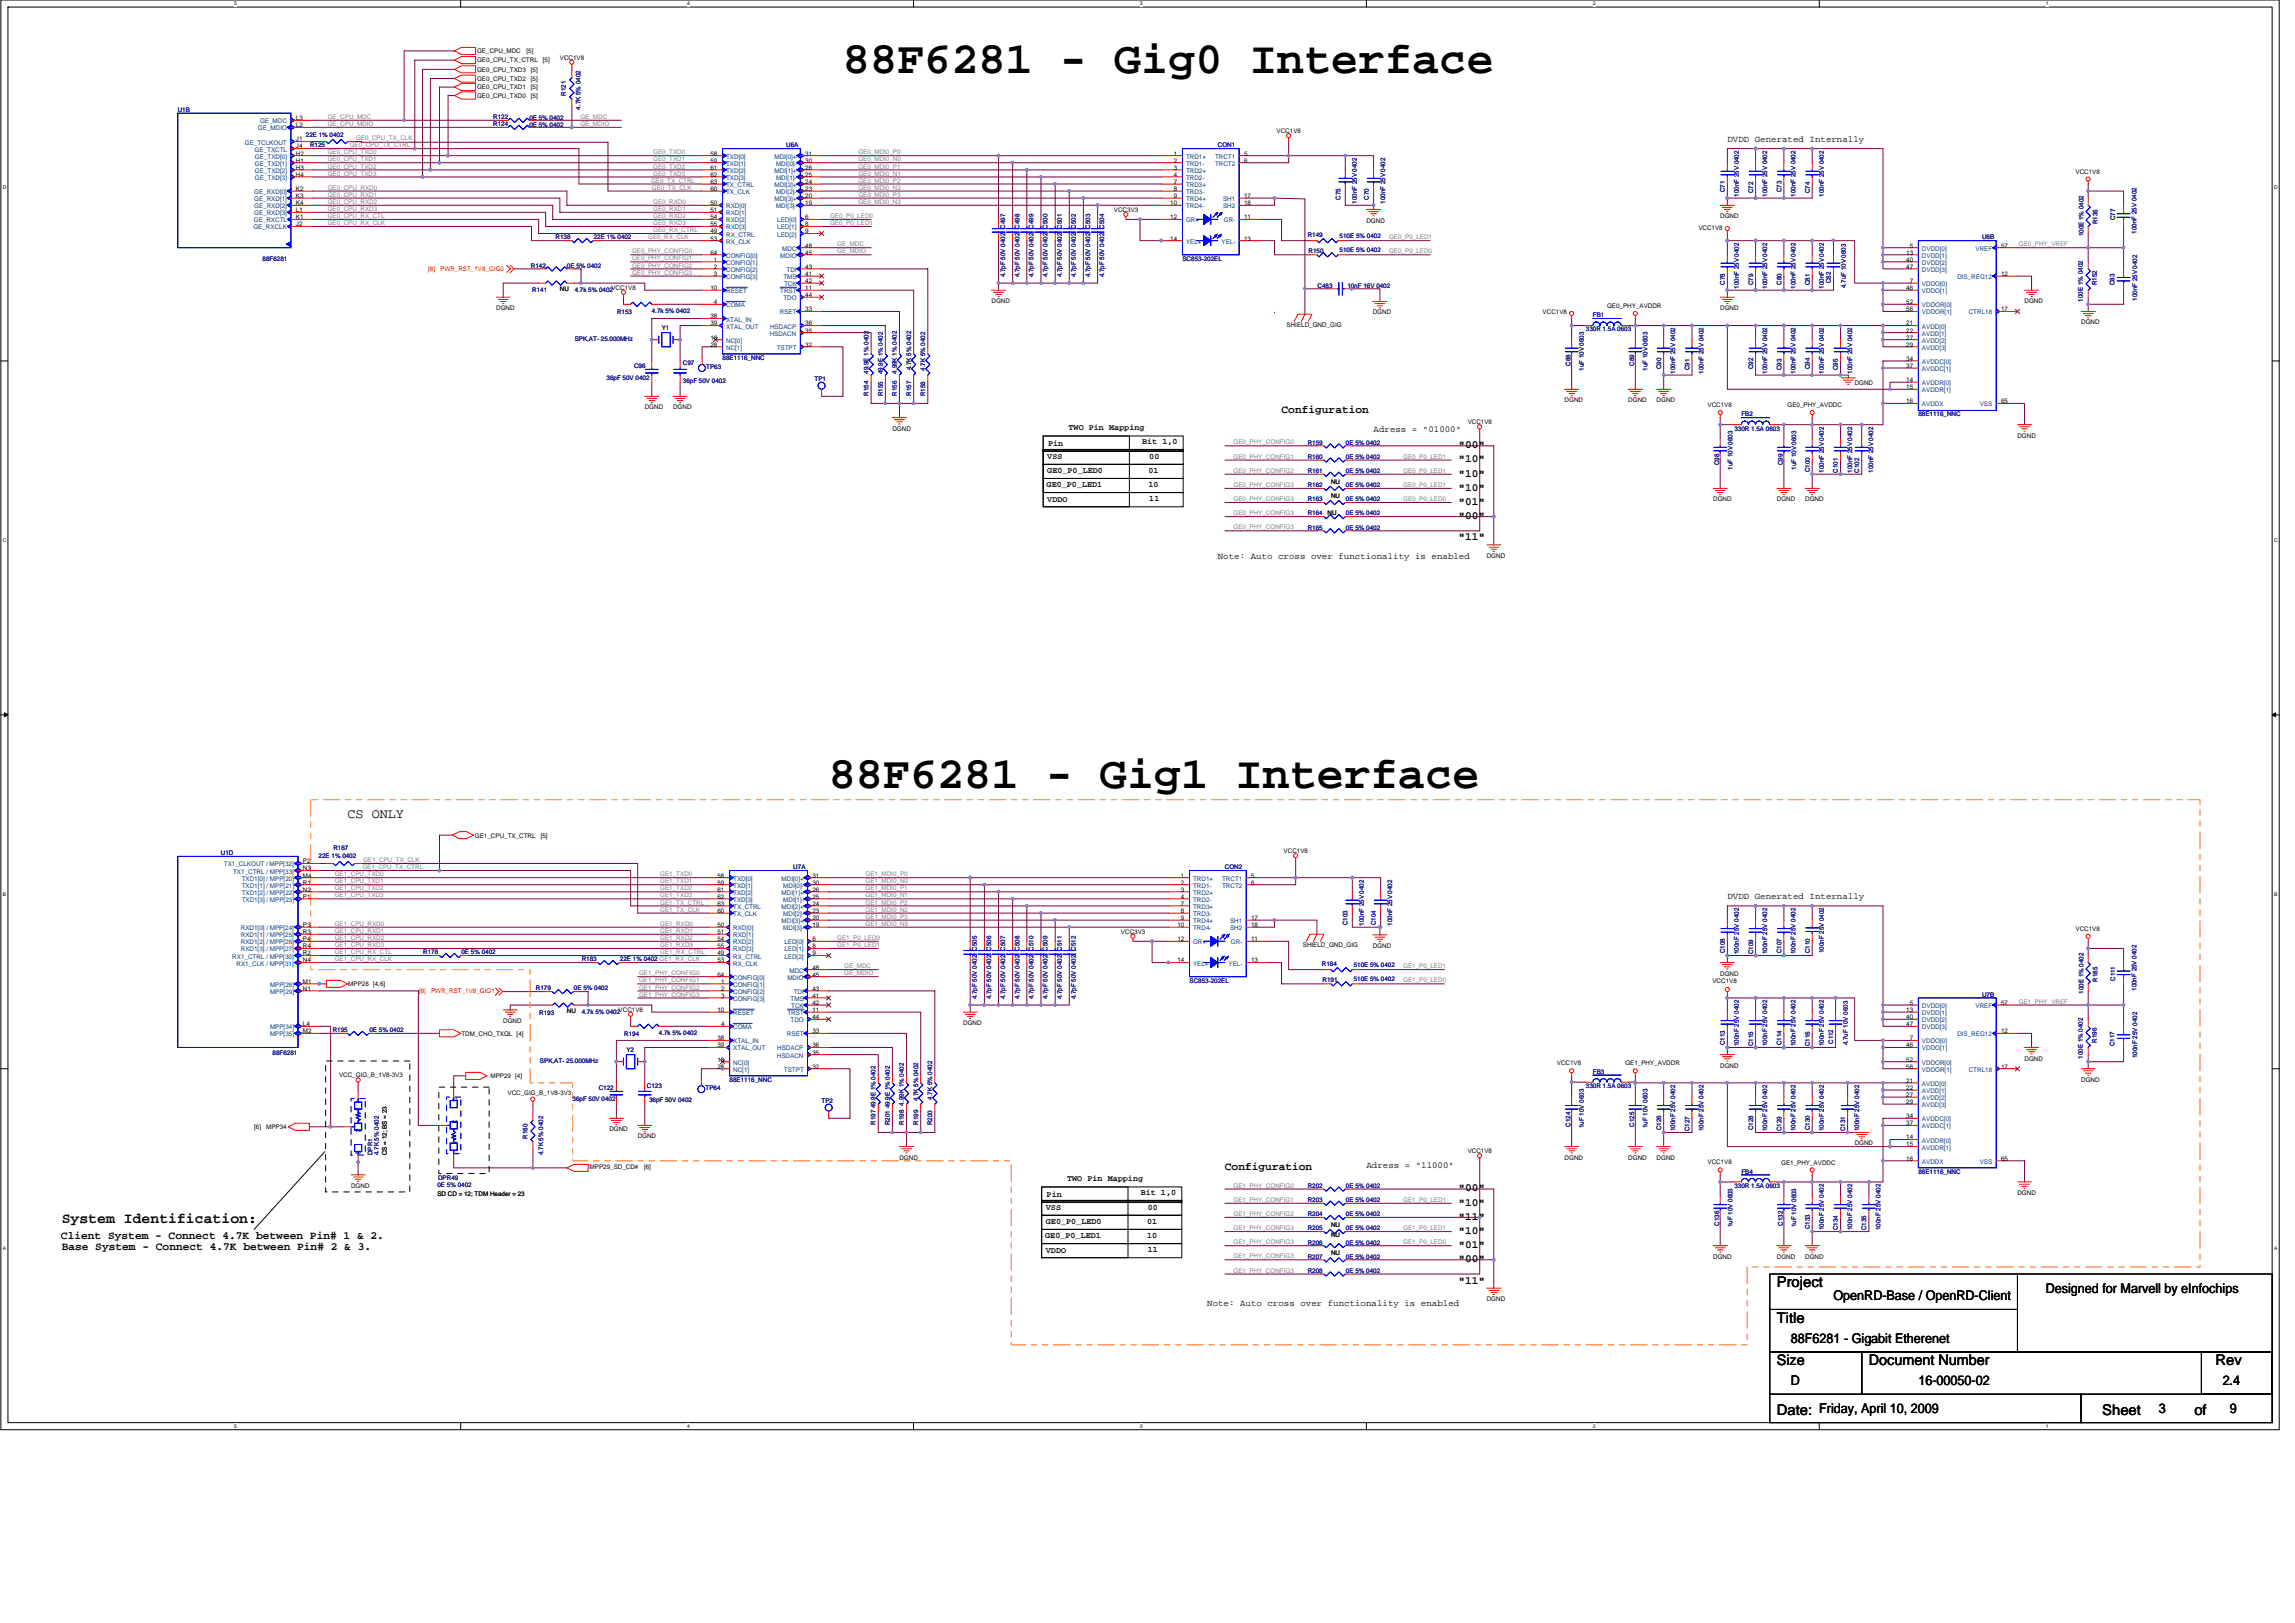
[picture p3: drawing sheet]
<svg xmlns="http://www.w3.org/2000/svg" width="420mm" height="297mm" viewBox="0 0 420 297" stroke-linecap="round" stroke-linejoin="round" font-family="sans-serif">
<defs><g id="words">
<g font-size="8.3">
<text x="154.3" y="13.4">88F6281 - Gig0 Interface</text>
<text x="151.7" y="144.2">88F6281 - Gig1 Interface</text>
</g>
<g font-size="2.7">
<text x="11.3" y="223.8">System Identification:</text>
<text x="325.3" y="235.6">Project</text>
<text x="325.3" y="242.1">Title</text>
<text x="325.3" y="249.8">Size</text>
<text x="342.1" y="249.9">Document Number</text>
<text x="405.6" y="249.9">Rev</text>
<text x="325.3" y="258.9">Date: Friday, April 10, 2009</text>
<text x="384.9" y="258.9">Sheet</text>
<text x="401.7" y="258.9">of</text>
</g>
<g font-size="2.5">
<text x="63.6" y="149.6">CS ONLY</text>
<text x="335.7" y="238">OpenRD-Base / OpenRD-Client</text>
<text x="374.5" y="236.7">Designed for Marvell by eInfochips</text>
<text x="327.9" y="245.7">88F6281 - Gigabit Etherenet</text>
<text x="327.9" y="253.5">D</text>
<text x="351.2" y="253.5">16-00050-02</text>
<text x="406.9" y="253.5">2.4</text>
<text x="395.3" y="258.7">3</text>
<text x="408.2" y="258.7">9</text>
</g>
<g font-size="2.1">
<text x="234.6" y="75.6">Configuration</text>
<text x="267" y="82">&quot;00&quot;</text>
<text x="267" y="89.8">&quot;10&quot;</text>
<text x="267" y="87.2">&quot;10&quot;</text>
<text x="267" y="84.6">&quot;10&quot;</text>
<text x="267" y="95">&quot;00&quot;</text>
<text x="267" y="92.4">&quot;01&quot;</text>
<text x="267" y="98.9">&quot;11&quot;</text>
<text x="224.2" y="214.2">Configuration</text>
<text x="267" y="218.1">&quot;00&quot;</text>
<text x="267" y="220.7">&quot;10&quot;</text>
<text x="11.2" y="226.7">Client System - Connect 4.7K between Pin# 1 &amp; 2.</text>
<text x="267" y="225.8">&quot;10&quot;</text>
<text x="267" y="223.2">&quot;11&quot;</text>
<text x="11.3" y="228.7">Base System - Connect 4.7K between Pin# 2 &amp; 3.</text>
<text x="267" y="231">&quot;00&quot;</text>
<text x="267" y="228.4">&quot;01&quot;</text>
<text x="267" y="234.9">&quot;11&quot;</text>
</g>
<g font-size="1.7">
<text x="316.2" y="26">DVDD Generated Internally</text>
<text x="251.5" y="79.1">Adress = &quot;01000&quot;</text>
<text x="223" y="102.4">Note: Auto cross over functionality is enabled</text>
<text x="316.2" y="164.5">DVDD Generated Internally</text>
<text x="250.2" y="213.8">Adress = &quot;11000&quot;</text>
<text x="221" y="239">Note: Auto cross over functionality is enabled</text>
</g>
<g font-size="1.5">
<text x="191.9" y="81.6">Pin</text>
<text x="195.6" y="78.6">TWO Pin Mapping</text>
<text x="209.1" y="81.3">Bit 1,0</text>
<text x="191.6" y="89.1">GE0_P0_LED1</text>
<text x="191.7" y="86.5">GE0_P0_LED0</text>
<text x="191.7" y="84.1">VSS</text>
<text x="210.3" y="86.5">01</text>
<text x="210.3" y="89.1">10</text>
<text x="210.4" y="84.1">00</text>
<text x="191.7" y="91.8">VDDO</text>
<text x="210.4" y="91.7">11</text>
<text x="191.5" y="221.5">VSS</text>
<text x="191.6" y="219.1">Pin</text>
<text x="195.4" y="216.1">TWO Pin Mapping</text>
<text x="208.8" y="218.8">Bit 1,0</text>
<text x="210.1" y="221.5">00</text>
<text x="191.4" y="226.5">GE0_P0_LED1</text>
<text x="191.5" y="224">GE0_P0_LED0</text>
<text x="210" y="224">01</text>
<text x="210" y="226.5">10</text>
<text x="191.5" y="229.3">VDDO</text>
<text x="210.1" y="229.2">11</text>
</g>
<g font-size="1.2">
<text x="87.3" y="11.4">GE0_CPU_TX_CTRL</text>
<text x="87.3" y="9.8">GE_CPU_MDC</text>
<text x="96.4" y="9.8">[5]</text>
<text x="99.4" y="11.4">[5]</text>
<text x="102.5" y="10.9">VCC1V8</text>
<text x="87.3" y="13.1">GE0_CPU_TXD3</text>
<text x="87.3" y="14.8">GE0_CPU_TXD2</text>
<text x="87.3" y="16.4">GE0_CPU_TXD1</text>
<text x="87.3" y="17.9">GE0_CPU_TXD0</text>
<text x="97.2" y="13.1">[5]</text>
<text x="97.2" y="14.8">[5]</text>
<text x="97.2" y="16.4">[5]</text>
<text x="97.2" y="17.9">[5]</text>
<text x="54.2" y="23.3">L2</text>
<text x="54.2" y="22">L3</text>
<text x="54.2" y="28.5">H2</text>
<text x="54.2" y="29.8">H1</text>
<text x="54.2" y="25.9">J1</text>
<text x="54.2" y="27.2">J4</text>
<text x="130.1" y="28.5">58</text>
<text x="130.1" y="29.8">59</text>
<text x="147.4" y="29.8">30</text>
<text x="147.4" y="28.5">31</text>
<text x="214.9" y="28.5">1</text>
<text x="214.9" y="29.8">2</text>
<text x="227.8" y="28.5">5</text>
<text x="227.8" y="29.8">6</text>
<text x="233.7" y="24.4">VCC1V8</text>
<text x="54.2" y="31.1">H3</text>
<text x="54.2" y="32.4">H4</text>
<text x="54.2" y="34.9">K2</text>
<text x="130.1" y="34.9">60</text>
<text x="130.1" y="33.7">63</text>
<text x="130.1" y="31.1">61</text>
<text x="130.1" y="32.4">62</text>
<text x="147.4" y="32.4">25</text>
<text x="147.4" y="34.9">23</text>
<text x="147.4" y="31.1">26</text>
<text x="147.4" y="33.7">24</text>
<text x="214.9" y="31.1">3</text>
<text x="214.9" y="32.4">4</text>
<text x="214.9" y="33.7">7</text>
<text x="214.9" y="34.9">8</text>
<text x="380" y="31.8">VCC1V8</text>
<text x="54.2" y="40.1">K1</text>
<text x="54.2" y="41.4">J2</text>
<text x="54.2" y="36.2">K3</text>
<text x="54.2" y="37.5">K4</text>
<text x="54.2" y="38.8">L1</text>
<text x="130.1" y="41.4">55</text>
<text x="130.1" y="38.8">51</text>
<text x="130.1" y="40.1">54</text>
<text x="130.1" y="37.5">50</text>
<text x="147.4" y="37.5">19</text>
<text x="147.4" y="36.2">20</text>
<text x="147.4" y="41.4">8</text>
<text x="147.4" y="40.1">6</text>
<text x="203.9" y="38.8">VCC3V3</text>
<text x="214.3" y="37.5">10</text>
<text x="214.3" y="40.1">12</text>
<text x="214.9" y="36.2">9</text>
<text x="227.8" y="40.1">11</text>
<text x="227.8" y="36.2">17</text>
<text x="227.8" y="37.5">18</text>
<text x="250.2" y="40.7">DGND</text>
<text x="314.9" y="39.9">DGND</text>
<text x="130.1" y="44">53</text>
<text x="130.1" y="46.6">64</text>
<text x="130.1" y="42.7">49</text>
<text x="130.7" y="47.9">1</text>
<text x="147.4" y="45.3">48</text>
<text x="147.4" y="46.6">45</text>
<text x="147.4" y="42.7">9</text>
<text x="214.3" y="44">14</text>
<text x="227.8" y="44">13</text>
<text x="310.9" y="42">VCC1V8</text>
<text x="349" y="46.6">13</text>
<text x="349" y="47.9">40</text>
<text x="349.6" y="45.3">5</text>
<text x="366.4" y="45.3">57</text>
<text x="102.5" y="53.3">NU</text>
<text x="111.9" y="53">VCC1V8</text>
<text x="130.1" y="53.1">10</text>
<text x="130.7" y="50.5">3</text>
<text x="130.7" y="49.2">2</text>
<text x="147.4" y="53.1">11</text>
<text x="147.4" y="49.2">43</text>
<text x="147.4" y="50.5">41</text>
<text x="147.4" y="51.8">42</text>
<text x="349" y="49.2">47</text>
<text x="349" y="53.1">46</text>
<text x="349.6" y="51.8">7</text>
<text x="366.4" y="50.5">12</text>
<text x="90.8" y="56.8">DGND</text>
<text x="130.1" y="59.6">39</text>
<text x="130.1" y="58.3">38</text>
<text x="130.7" y="55.7">4</text>
<text x="147.4" y="54.4">44</text>
<text x="147.4" y="59.6">36</text>
<text x="147.4" y="57">33</text>
<text x="181.5" y="55.5">DGND</text>
<text x="235.5" y="59.9">SHIELD_GND_GIG</text>
<text x="251.3" y="57.6">DGND</text>
<text x="282.4" y="57.6">VCC1V8</text>
<text x="294.2" y="56.4">GE0_PHY_AVDDR</text>
<text x="314.9" y="56.8">DGND</text>
<text x="349" y="59.6">21</text>
<text x="349" y="55.7">52</text>
<text x="349" y="57">56</text>
<text x="366.4" y="57">17</text>
<text x="370.6" y="55.5">DGND</text>
<text x="381" y="59.4">DGND</text>
<text x="130.1" y="62.1">18</text>
<text x="130.1" y="63.5">28</text>
<text x="147.4" y="60.9">35</text>
<text x="147.4" y="63.5">32</text>
<text x="349" y="60.9">22</text>
<text x="349" y="62.1">27</text>
<text x="349" y="63.5">29</text>
<text x="339.5" y="70.5">DGND</text>
<text x="349" y="66">34</text>
<text x="349" y="67.3">37</text>
<text x="349" y="71.2">15</text>
<text x="349" y="69.9">14</text>
<text x="118" y="74.9">DGND</text>
<text x="123.2" y="74.9">DGND</text>
<text x="268.7" y="77.6">VCC1V8</text>
<text x="286.4" y="73.6">DGND</text>
<text x="298.1" y="73.6">DGND</text>
<text x="303.3" y="73.6">DGND</text>
<text x="312.6" y="74.4">VCC1V8</text>
<text x="327.2" y="74.5">GE0_PHY_AVDDC</text>
<text x="349" y="73.8">16</text>
<text x="366.4" y="73.8">65</text>
<text x="163.4" y="78.8">DGND</text>
<text x="369.3" y="80.1">DGND</text>
<text x="243.7" y="88.5">NU</text>
<text x="243" y="94.3">NU</text>
<text x="243.7" y="91.1">NU</text>
<text x="313.6" y="91.8">DGND</text>
<text x="325.3" y="91.8">DGND</text>
<text x="330.5" y="91.8">DGND</text>
<text x="272.2" y="102.1">DGND</text>
<text x="86.9" y="153.3">GE1_CPU_TX_CTRL</text>
<text x="99" y="153.3">[5]</text>
<text x="55.5" y="161.9">R1</text>
<text x="55.5" y="160.6">M4</text>
<text x="55.5" y="158">P2</text>
<text x="55.5" y="159.3">N3</text>
<text x="131.3" y="160.6">58</text>
<text x="131.3" y="161.9">59</text>
<text x="148.7" y="161.9">30</text>
<text x="148.7" y="160.6">31</text>
<text x="216.2" y="160.6">1</text>
<text x="216.2" y="161.9">2</text>
<text x="229.1" y="160.6">5</text>
<text x="229.1" y="161.9">6</text>
<text x="235" y="156.1">VCC1V8</text>
<text x="55.5" y="163.2">N2</text>
<text x="55.5" y="164.5">P1</text>
<text x="131.3" y="167.1">60</text>
<text x="131.3" y="165.8">63</text>
<text x="131.3" y="163.2">61</text>
<text x="131.3" y="164.5">62</text>
<text x="148.7" y="164.5">25</text>
<text x="148.7" y="167.1">23</text>
<text x="148.7" y="163.2">26</text>
<text x="148.7" y="165.8">24</text>
<text x="216.2" y="163.2">3</text>
<text x="216.2" y="164.5">4</text>
<text x="216.2" y="165.8">7</text>
<text x="216.2" y="167.1">8</text>
<text x="55.5" y="169.7">P3</text>
<text x="55.5" y="171">R3</text>
<text x="55.5" y="172.3">P4</text>
<text x="55.5" y="173.6">R4</text>
<text x="131.3" y="173.6">55</text>
<text x="131.3" y="171">51</text>
<text x="131.3" y="172.3">54</text>
<text x="131.3" y="169.7">50</text>
<text x="148.7" y="169.7">19</text>
<text x="148.7" y="168.4">20</text>
<text x="148.7" y="173.6">8</text>
<text x="148.7" y="172.3">6</text>
<text x="205.2" y="170.9">VCC3V3</text>
<text x="215.5" y="169.7">10</text>
<text x="215.5" y="172.3">12</text>
<text x="216.2" y="168.4">9</text>
<text x="229.1" y="172.3">11</text>
<text x="229.1" y="168.4">17</text>
<text x="229.1" y="169.7">18</text>
<text x="238.5" y="173.4">SHIELD_GND_GIG</text>
<text x="251.3" y="173.5">DGND</text>
<text x="380" y="170.4">VCC1V8</text>
<text x="55.5" y="174.9">R2</text>
<text x="55.5" y="176.1">N4</text>
<text x="131.3" y="176.1">53</text>
<text x="131.3" y="178.7">64</text>
<text x="131.3" y="174.9">49</text>
<text x="148.7" y="177.4">48</text>
<text x="148.7" y="178.7">45</text>
<text x="148.7" y="174.9">9</text>
<text x="215.5" y="176.1">14</text>
<text x="229.1" y="176.1">13</text>
<text x="313.5" y="180">VCC1V8</text>
<text x="314.9" y="178.5">DGND</text>
<text x="55.5" y="180">M1</text>
<text x="55.5" y="181.3">N1</text>
<text x="63.8" y="180.5">MPP28 [4,6]</text>
<text x="103.8" y="185.4">NU</text>
<text x="113.3" y="185.1">VCC1V8</text>
<text x="131.3" y="185.2">10</text>
<text x="132" y="182.6">3</text>
<text x="132" y="181.3">2</text>
<text x="132" y="180">1</text>
<text x="148.7" y="185.2">11</text>
<text x="148.7" y="181.3">43</text>
<text x="148.7" y="182.6">41</text>
<text x="148.7" y="183.9">42</text>
<text x="349" y="185.2">13</text>
<text x="349.6" y="183.9">5</text>
<text x="366.4" y="183.9">57</text>
<text x="55.5" y="187.8">L4</text>
<text x="55.5" y="189.1">M2</text>
<text x="84.5" y="189.5">TDM_CHO_TXQL [4]</text>
<text x="92.1" y="187.2">DGND</text>
<text x="131.3" y="191.7">39</text>
<text x="131.3" y="190.4">38</text>
<text x="132" y="187.8">4</text>
<text x="148.7" y="186.5">44</text>
<text x="148.7" y="191.7">36</text>
<text x="148.7" y="189.1">33</text>
<text x="176.3" y="187.6">DGND</text>
<text x="349" y="186.5">40</text>
<text x="349" y="187.8">47</text>
<text x="349" y="191.7">46</text>
<text x="349.6" y="190.4">7</text>
<text x="366.4" y="189.1">12</text>
<text x="62.1" y="197.2">VCC_GIG_B_1V8-3V3</text>
<text x="89.8" y="197.3">MPP29 [4]</text>
<text x="131.3" y="194.3">18</text>
<text x="131.3" y="195.6">28</text>
<text x="148.7" y="193">35</text>
<text x="148.7" y="195.6">32</text>
<text x="285" y="194.9">VCC1V8</text>
<text x="297.6" y="195">GE1_PHY_AVDDR</text>
<text x="314.9" y="195.4">DGND</text>
<text x="349" y="194.3">52</text>
<text x="349" y="195.6">56</text>
<text x="366.4" y="195.6">17</text>
<text x="370.6" y="194.1">DGND</text>
<text x="381" y="198">DGND</text>
<text x="92.9" y="200.4">VCC_GIG_B_1V8-3V3</text>
<text x="349" y="198.2">21</text>
<text x="349" y="199.5">22</text>
<text x="349" y="200.8">27</text>
<text x="349" y="202.1">29</text>
<text x="46.5" y="206.7">[6]</text>
<text x="48.7" y="206.7">MPP34</text>
<text x="111.6" y="207.1">DGND</text>
<text x="116.7" y="208.3">DGND</text>
<text x="339.5" y="209.6">DGND</text>
<text x="349" y="204.6">34</text>
<text x="349" y="206">37</text>
<text x="349" y="209.8">15</text>
<text x="349" y="208.5">14</text>
<text x="70.8" y="211.4" transform="rotate(-90 70.8 211.4)">CS = 12; BS = 23</text>
<text x="107.9" y="214">MPP29_SD_CD#</text>
<text x="117.9" y="214">[6]</text>
<text x="164.7" y="212.2">DGND</text>
<text x="268.7" y="211.1">VCC1V8</text>
<text x="286.4" y="212.2">DGND</text>
<text x="298.1" y="212.2">DGND</text>
<text x="303.3" y="212.2">DGND</text>
<text x="312.6" y="213">VCC1V8</text>
<text x="326.1" y="213.1">GE1_PHY_AVDDC</text>
<text x="349" y="212.4">16</text>
<text x="366.4" y="212.4">65</text>
<text x="64.3" y="217.4">DGND</text>
<text x="80.1" y="218.8">SD CD = 12; TDM Header = 23</text>
<text x="369.3" y="218.7">DGND</text>
<text x="243.7" y="224.5">NU</text>
<text x="243.7" y="226.5">NU</text>
<text x="243.7" y="229.7">NU</text>
<text x="313.6" y="230.4">DGND</text>
<text x="325.3" y="230.4">DGND</text>
<text x="330.5" y="230.4">DGND</text>
<text x="272.2" y="238.1">DGND</text>
</g>
<g font-size="1.2" fill="#000080">
<text x="103.6" y="17.5" transform="rotate(-90 103.6 17.5)">R121</text>
<text x="32.5" y="20.5">U1B</text>
<text x="90.3" y="23.1">R124</text>
<text x="90.3" y="21.8">R122</text>
<text x="96.9" y="23.2">0E 5% 0402</text>
<text x="96.9" y="21.9">0E 5% 0402</text>
<text x="106.3" y="20.1" transform="rotate(-90 106.3 20.1)">4.7K 5% 0402</text>
<text x="56" y="25">22E 1% 0402</text>
<text x="56.8" y="26.9">R125</text>
<text x="143.9" y="27">U6A</text>
<text x="223" y="27">CON1</text>
<text x="315.8" y="35.2" transform="rotate(-90 315.8 35.2)">C71</text>
<text x="320.9" y="35.4" transform="rotate(-90 320.9 35.4)">C72</text>
<text x="326.1" y="35.2" transform="rotate(-90 326.1 35.2)">C73</text>
<text x="331.3" y="35.4" transform="rotate(-90 331.3 35.4)">C74</text>
<text x="245.4" y="36.5" transform="rotate(-90 245.4 36.5)">C75</text>
<text x="248.4" y="37.3" transform="rotate(-90 248.4 37.3)">100nF 25V 0402</text>
<text x="250.6" y="36.5" transform="rotate(-90 250.6 36.5)">C70</text>
<text x="253.6" y="37.3" transform="rotate(-90 253.6 37.3)">100nF 25V 0402</text>
<text x="318.4" y="36" transform="rotate(-90 318.4 36)">100nF 25V 0402</text>
<text x="323.5" y="36" transform="rotate(-90 323.5 36)">100nF 25V 0402</text>
<text x="328.7" y="36" transform="rotate(-90 328.7 36)">100nF 25V 0402</text>
<text x="333.9" y="36" transform="rotate(-90 333.9 36)">100nF 25V 0402</text>
<text x="384" y="41.1" transform="rotate(-90 384 41.1)">R136</text>
<text x="387.3" y="40.3" transform="rotate(-90 387.3 40.3)">C77</text>
<text x="48.1" y="47.7">88F6281</text>
<text x="101.7" y="43.8">R138</text>
<text x="108.7" y="43.8">22E 1% 0402</text>
<text x="216.5" y="47.7">SC853-202EL</text>
<text x="239.4" y="43.4">R149</text>
<text x="239.6" y="46.3">R150</text>
<text x="245.2" y="43.6">510E 5% 0402</text>
<text x="245.2" y="46.2">510E 5% 0402</text>
<text x="362.9" y="43.8">U6B</text>
<text x="381.4" y="43.3" transform="rotate(-90 381.4 43.3)">100E 1% 0402</text>
<text x="391.1" y="42.7" transform="rotate(-90 391.1 42.7)">100nF 25V 0402</text>
<text x="97.2" y="49">R142</text>
<text x="97.4" y="53.5">R141</text>
<text x="103.8" y="49.1">0E 5% 0402</text>
<text x="105.2" y="53.4">4.7k 5% 0402</text>
<text x="184" y="50.8" transform="rotate(-90 184 50.8)">4.7pF 50V 0402 C497</text>
<text x="186.6" y="50.8" transform="rotate(-90 186.6 50.8)">4.7pF 50V 0402 C498</text>
<text x="189.2" y="50.8" transform="rotate(-90 189.2 50.8)">4.7pF 50V 0402 C499</text>
<text x="191.8" y="50.8" transform="rotate(-90 191.8 50.8)">4.7pF 50V 0402 C500</text>
<text x="194.4" y="50.8" transform="rotate(-90 194.4 50.8)">4.7pF 50V 0402 C501</text>
<text x="197" y="50.8" transform="rotate(-90 197 50.8)">4.7pF 50V 0402 C502</text>
<text x="199.6" y="50.8" transform="rotate(-90 199.6 50.8)">4.7pF 50V 0402 C503</text>
<text x="202.2" y="50.8" transform="rotate(-90 202.2 50.8)">4.7pF 50V 0402 C504</text>
<text x="241.2" y="52.6">C483</text>
<text x="246.7" y="52.6">10nF 16V 0402</text>
<text x="315.8" y="52.1" transform="rotate(-90 315.8 52.1)">C78</text>
<text x="318.4" y="52.9" transform="rotate(-90 318.4 52.9)">100nF 25V 0402</text>
<text x="320.9" y="52.2" transform="rotate(-90 320.9 52.2)">C79</text>
<text x="323.5" y="52.9" transform="rotate(-90 323.5 52.9)">100nF 25V 0402</text>
<text x="326.1" y="52.1" transform="rotate(-90 326.1 52.1)">C80</text>
<text x="328.7" y="52.9" transform="rotate(-90 328.7 52.9)">100nF 25V 0402</text>
<text x="331.3" y="52.2" transform="rotate(-90 331.3 52.2)">C81</text>
<text x="333.9" y="52.9" transform="rotate(-90 333.9 52.9)">100nF 25V 0402</text>
<text x="335.2" y="51.8" transform="rotate(-90 335.2 51.8)">C82</text>
<text x="337.9" y="52.7" transform="rotate(-90 337.9 52.7)">4.7uF 10V 0603</text>
<text x="383.9" y="52.2" transform="rotate(-90 383.9 52.2)">R152</text>
<text x="387.1" y="52.2" transform="rotate(-90 387.1 52.2)">C83</text>
<text x="113" y="57.4">R153</text>
<text x="119.3" y="57.3">4.7k 5% 0402</text>
<text x="291.6" y="58.1">FB1</text>
<text x="381.3" y="55.2" transform="rotate(-90 381.3 55.2)">100E 1% 0402</text>
<text x="391.3" y="55.1" transform="rotate(-90 391.3 55.1)">100nF 25V 0402</text>
<text x="105.2" y="62.5">SPK,AT- 25.000MHz</text>
<text x="121.1" y="60.4">Y1</text>
<text x="132.3" y="65.8">88E1116_NNC</text>
<text x="290.3" y="60.7">330R 1.5A 0603</text>
<text x="111.1" y="69.6">36pF 50V 0402</text>
<text x="116.1" y="67.3">C96</text>
<text x="125" y="66.9">C97</text>
<text x="125" y="70.1">36pF 50V 0402</text>
<text x="129.3" y="67.5">TP63</text>
<text x="149.1" y="69.7">TP1</text>
<text x="159" y="68.4" transform="rotate(-90 159 68.4)">49.9E 1% 0402</text>
<text x="161.6" y="68.5" transform="rotate(-90 161.6 68.5)">49.9E 1% 0402</text>
<text x="164.2" y="68.4" transform="rotate(-90 164.2 68.4)">4.99K 1% 0402</text>
<text x="166.8" y="67.8" transform="rotate(-90 166.8 67.8)">4.7K 5% 0402</text>
<text x="169.4" y="67.9" transform="rotate(-90 169.4 67.9)">4.7K 5% 0402</text>
<text x="287.5" y="67" transform="rotate(-90 287.5 67)">C88</text>
<text x="290" y="67.9" transform="rotate(-90 290 67.9)">1uF 10V 0603</text>
<text x="299.2" y="67" transform="rotate(-90 299.2 67)">C89</text>
<text x="301.6" y="67.9" transform="rotate(-90 301.6 67.9)">1uF 10V 0603</text>
<text x="304.1" y="67.6" transform="rotate(-90 304.1 67.6)">C90</text>
<text x="306.7" y="68.4" transform="rotate(-90 306.7 68.4)">100nF 25V 0402</text>
<text x="309.3" y="67.8" transform="rotate(-90 309.3 67.8)">C91</text>
<text x="311.9" y="68.4" transform="rotate(-90 311.9 68.4)">100nF 25V 0402</text>
<text x="320.9" y="67.6" transform="rotate(-90 320.9 67.6)">C92</text>
<text x="323.5" y="68.4" transform="rotate(-90 323.5 68.4)">100nF 25V 0402</text>
<text x="326.1" y="67.8" transform="rotate(-90 326.1 67.8)">C93</text>
<text x="328.7" y="68.4" transform="rotate(-90 328.7 68.4)">100nF 25V 0402</text>
<text x="331.3" y="67.6" transform="rotate(-90 331.3 67.6)">C94</text>
<text x="333.9" y="68.4" transform="rotate(-90 333.9 68.4)">100nF 25V 0402</text>
<text x="336.5" y="67.8" transform="rotate(-90 336.5 67.8)">C95</text>
<text x="339.1" y="68.4" transform="rotate(-90 339.1 68.4)">100nF 25V 0402</text>
<text x="159" y="72.4" transform="rotate(-90 159 72.4)">R154</text>
<text x="161.6" y="72.5" transform="rotate(-90 161.6 72.5)">R155</text>
<text x="164.2" y="72.4" transform="rotate(-90 164.2 72.4)">R156</text>
<text x="166.8" y="72.4" transform="rotate(-90 166.8 72.4)">R157</text>
<text x="169.4" y="72.5" transform="rotate(-90 169.4 72.5)">R158</text>
<text x="318.8" y="76.2">FB2</text>
<text x="351.2" y="76.2">88E1116_NNC</text>
<text x="239.4" y="84">R160</text>
<text x="239.4" y="81.4">R159</text>
<text x="246.4" y="84">0E 5% 0402</text>
<text x="246.4" y="81.4">0E 5% 0402</text>
<text x="317.5" y="78.8">330R 1.5A 0603</text>
<text x="239.4" y="86.6">R161</text>
<text x="239.4" y="89.2">R162</text>
<text x="246.4" y="86.6">0E 5% 0402</text>
<text x="246.4" y="89.2">0E 5% 0402</text>
<text x="314.7" y="85.1" transform="rotate(-90 314.7 85.1)">C98</text>
<text x="317.2" y="86" transform="rotate(-90 317.2 86)">1uF 10V 0603</text>
<text x="326.4" y="85.1" transform="rotate(-90 326.4 85.1)">C99</text>
<text x="328.8" y="86" transform="rotate(-90 328.8 86)">1uF 10V 0603</text>
<text x="331.3" y="86.4" transform="rotate(-90 331.3 86.4)">C100</text>
<text x="333.9" y="86.5" transform="rotate(-90 333.9 86.5)">100nF 25V 0402</text>
<text x="336.5" y="86.5" transform="rotate(-90 336.5 86.5)">C101</text>
<text x="339.1" y="86.5" transform="rotate(-90 339.1 86.5)">100nF 25V 0402</text>
<text x="340.4" y="86.5" transform="rotate(-90 340.4 86.5)">C102</text>
<text x="343" y="86.5" transform="rotate(-90 343 86.5)">100nF 25V 0402</text>
<text x="239.4" y="94.3">R164</text>
<text x="239.4" y="91.8">R163</text>
<text x="246.4" y="94.3">0E 5% 0402</text>
<text x="246.4" y="91.8">0E 5% 0402</text>
<text x="239.4" y="96.9">R165</text>
<text x="246.4" y="96.9">0E 5% 0402</text>
<text x="61" y="155.5">R167</text>
<text x="40.4" y="156.5">U1D</text>
<text x="58.3" y="157">22E 1% 0402</text>
<text x="145.2" y="159.1">U7A</text>
<text x="224.2" y="159.1">CON2</text>
<text x="246.7" y="169.3" transform="rotate(-90 246.7 169.3)">C103</text>
<text x="249.7" y="169.4" transform="rotate(-90 249.7 169.4)">100nF 25V 0402</text>
<text x="251.9" y="169.3" transform="rotate(-90 251.9 169.3)">C104</text>
<text x="254.9" y="169.4" transform="rotate(-90 254.9 169.4)">100nF 25V 0402</text>
<text x="77.5" y="174.7">R178</text>
<text x="84.5" y="174.7">0E 5% 0402</text>
<text x="106.5" y="176">R183</text>
<text x="113.5" y="176">22E 1% 0402 GE1_RX_CLK</text>
<text x="217.8" y="179.8">SC853-202EL</text>
<text x="242" y="176.9">R184</text>
<text x="242.1" y="179.7">R191</text>
<text x="247.8" y="177">510E 5% 0402</text>
<text x="247.8" y="179.6">510E 5% 0402</text>
<text x="315.8" y="174.5" transform="rotate(-90 315.8 174.5)">C108</text>
<text x="318.4" y="174.6" transform="rotate(-90 318.4 174.6)">100nF 25V 0402</text>
<text x="320.9" y="174.6" transform="rotate(-90 320.9 174.6)">C109</text>
<text x="323.5" y="174.6" transform="rotate(-90 323.5 174.6)">100nF 25V 0402</text>
<text x="326.1" y="174.5" transform="rotate(-90 326.1 174.5)">C107</text>
<text x="328.7" y="174.6" transform="rotate(-90 328.7 174.6)">100nF 25V 0402</text>
<text x="331.3" y="174.5" transform="rotate(-90 331.3 174.5)">C110</text>
<text x="333.9" y="174.5" transform="rotate(-90 333.9 174.5)">100nF 25V 0402</text>
<text x="384" y="179.7" transform="rotate(-90 384 179.7)">R185</text>
<text x="387.3" y="179.5" transform="rotate(-90 387.3 179.5)">C111</text>
<text x="98.1" y="181.3">R179</text>
<text x="98.7" y="185.7">R193</text>
<text x="105.1" y="181.3">0E 5% 0402</text>
<text x="106.5" y="185.5">4.7k 5% 0402</text>
<text x="178.8" y="182.9" transform="rotate(-90 178.8 182.9)">4.7pF 50V 0402 C505</text>
<text x="181.4" y="182.9" transform="rotate(-90 181.4 182.9)">4.7pF 50V 0402 C506</text>
<text x="184" y="182.9" transform="rotate(-90 184 182.9)">4.7pF 50V 0402 C507</text>
<text x="186.6" y="182.9" transform="rotate(-90 186.6 182.9)">4.7pF 50V 0402 C508</text>
<text x="189.2" y="182.9" transform="rotate(-90 189.2 182.9)">4.7pF 50V 0402 C510</text>
<text x="191.8" y="182.9" transform="rotate(-90 191.8 182.9)">4.7pF 50V 0402 C509</text>
<text x="194.4" y="182.9" transform="rotate(-90 194.4 182.9)">4.7pF 50V 0402 C511</text>
<text x="197" y="182.9" transform="rotate(-90 197 182.9)">4.7pF 50V 0402 C512</text>
<text x="362.9" y="182.4">U7B</text>
<text x="381.4" y="181.9" transform="rotate(-90 381.4 181.9)">100E 1% 0402</text>
<text x="391.1" y="181.4" transform="rotate(-90 391.1 181.4)">100nF 25V 0402</text>
<text x="60.9" y="188.9">R195</text>
<text x="67.6" y="188.9">0E 5% 0402</text>
<text x="114.3" y="189.5">R194</text>
<text x="120.6" y="189.4">4.7k 5% 0402</text>
<text x="315.8" y="191.3" transform="rotate(-90 315.8 191.3)">C113</text>
<text x="318.4" y="191.5" transform="rotate(-90 318.4 191.5)">100nF 25V 0402</text>
<text x="320.9" y="191.5" transform="rotate(-90 320.9 191.5)">C115</text>
<text x="323.5" y="191.5" transform="rotate(-90 323.5 191.5)">100nF 25V 0402</text>
<text x="326.1" y="191.3" transform="rotate(-90 326.1 191.3)">C114</text>
<text x="328.7" y="191.5" transform="rotate(-90 328.7 191.5)">100nF 25V 0402</text>
<text x="331.3" y="191.5" transform="rotate(-90 331.3 191.5)">C116</text>
<text x="333.9" y="191.5" transform="rotate(-90 333.9 191.5)">100nF 25V 0402</text>
<text x="335.6" y="191.1" transform="rotate(-90 335.6 191.1)">C112</text>
<text x="338.3" y="191.3" transform="rotate(-90 338.3 191.3)">4.7uF 10V 0603</text>
<text x="383.9" y="190.8" transform="rotate(-90 383.9 190.8)">R196</text>
<text x="387.1" y="191.5" transform="rotate(-90 387.1 191.5)">C117</text>
<text x="49.9" y="193.1">88F6281</text>
<text x="98.9" y="194.6">SPK,AT- 25.000MHz</text>
<text x="114.7" y="192.5">Y2</text>
<text x="133.6" y="198">88E1116_NNC</text>
<text x="291.6" y="196.6">FB3</text>
<text x="381.3" y="193.8" transform="rotate(-90 381.3 193.8)">100E 1% 0402</text>
<text x="391.3" y="193.7" transform="rotate(-90 391.3 193.7)">100nF 25V 0402</text>
<text x="104.8" y="201.5">36pF 50V 0402</text>
<text x="109.6" y="199.4">C122</text>
<text x="118.4" y="199.1">C123</text>
<text x="118.8" y="201.7">36pF 50V 0402</text>
<text x="129.2" y="199.5">TP64</text>
<text x="150.4" y="201.9">TP2</text>
<text x="168.1" y="201.6" transform="rotate(-90 168.1 201.6)">4.7K 5% 0402</text>
<text x="170.7" y="201.3" transform="rotate(-90 170.7 201.3)">4.7K 5% 0402</text>
<text x="290.3" y="199.1">330R 1.5A 0603</text>
<text x="96.6" y="208.4" transform="rotate(-90 96.6 208.4)">R180</text>
<text x="160.3" y="205.8" transform="rotate(-90 160.3 205.8)">R197 49.9E 1% 0402</text>
<text x="162.9" y="206" transform="rotate(-90 162.9 206)">R201 49.9E 1% 0402</text>
<text x="165.5" y="205.8" transform="rotate(-90 165.5 205.8)">R198 4.99K 1% 0402</text>
<text x="168.1" y="205.8" transform="rotate(-90 168.1 205.8)">R199</text>
<text x="170.7" y="206" transform="rotate(-90 170.7 206)">R200</text>
<text x="287.5" y="206.2" transform="rotate(-90 287.5 206.2)">C124</text>
<text x="290" y="206.5" transform="rotate(-90 290 206.5)">1uF 10V 0603</text>
<text x="299.2" y="206.2" transform="rotate(-90 299.2 206.2)">C125</text>
<text x="301.6" y="206.5" transform="rotate(-90 301.6 206.5)">1uF 10V 0603</text>
<text x="304.1" y="206.9" transform="rotate(-90 304.1 206.9)">C126</text>
<text x="306.7" y="207" transform="rotate(-90 306.7 207)">100nF 25V 0402</text>
<text x="309.3" y="207" transform="rotate(-90 309.3 207)">C127</text>
<text x="311.9" y="207" transform="rotate(-90 311.9 207)">100nF 25V 0402</text>
<text x="320.9" y="206.9" transform="rotate(-90 320.9 206.9)">C128</text>
<text x="323.5" y="207" transform="rotate(-90 323.5 207)">100nF 25V 0402</text>
<text x="326.1" y="207" transform="rotate(-90 326.1 207)">C129</text>
<text x="328.7" y="207" transform="rotate(-90 328.7 207)">100nF 25V 0402</text>
<text x="331.3" y="206.9" transform="rotate(-90 331.3 206.9)">C130</text>
<text x="333.9" y="207" transform="rotate(-90 333.9 207)">100nF 25V 0402</text>
<text x="337.8" y="207" transform="rotate(-90 337.8 207)">C131</text>
<text x="340.4" y="207" transform="rotate(-90 340.4 207)">100nF 25V 0402</text>
<text x="68.2" y="211.4" transform="rotate(-90 68.2 211.4)">DPR1</text>
<text x="69.4" y="211.4" transform="rotate(-90 69.4 211.4)">4.7K 5% 0402</text>
<text x="80.2" y="216">DPR49</text>
<text x="99.4" y="211.4" transform="rotate(-90 99.4 211.4)">4.7K 5% 0402</text>
<text x="318.8" y="214.8">FB4</text>
<text x="351.2" y="214.8">88E1116_NNC</text>
<text x="80.1" y="217.3">0E 5% 0402</text>
<text x="239.4" y="220">R203</text>
<text x="239.4" y="217.4">R202</text>
<text x="246.4" y="220">0E 5% 0402</text>
<text x="246.4" y="217.4">0E 5% 0402</text>
<text x="317.5" y="217.4">330R 1.5A 0603</text>
<text x="239.4" y="222.6">R204</text>
<text x="239.4" y="225.2">R205</text>
<text x="239.4" y="227.8">R206</text>
<text x="246.4" y="222.6">0E 5% 0402</text>
<text x="246.4" y="225.2">0E 5% 0402</text>
<text x="246.4" y="227.8">0E 5% 0402</text>
<text x="314.7" y="224.4" transform="rotate(-90 314.7 224.4)">C136</text>
<text x="317.2" y="224.6" transform="rotate(-90 317.2 224.6)">1uF 10V 0603</text>
<text x="326.4" y="224.4" transform="rotate(-90 326.4 224.4)">C132</text>
<text x="328.8" y="224.6" transform="rotate(-90 328.8 224.6)">1uF 10V 0603</text>
<text x="331.3" y="225" transform="rotate(-90 331.3 225)">C133</text>
<text x="333.9" y="225.1" transform="rotate(-90 333.9 225.1)">100nF 25V 0402</text>
<text x="336.5" y="225.1" transform="rotate(-90 336.5 225.1)">C134</text>
<text x="339.1" y="225.1" transform="rotate(-90 339.1 225.1)">100nF 25V 0402</text>
<text x="341.7" y="225.1" transform="rotate(-90 341.7 225.1)">C135</text>
<text x="344.3" y="225.1" transform="rotate(-90 344.3 225.1)">100nF 25V 0402</text>
<text x="239.4" y="233">R208</text>
<text x="239.4" y="230.4">R207</text>
<text x="246.4" y="233">0E 5% 0402</text>
<text x="246.4" y="230.4">0E 5% 0402</text>
</g>
<g font-size="1.2" fill="#004080">
<text x="47.2" y="23.9">GE_MDIO</text>
<text x="47.6" y="22.6">GE_MDC</text>
<text x="44.8" y="26.5">GE_TCLKOUT</text>
<text x="46.6" y="27.7">GE_TXCTL</text>
<text x="46.7" y="29">GE_TXD[0]</text>
<text x="132.9" y="29">TXD[0]</text>
<text x="141.8" y="29">MDI[0]+</text>
<text x="217.1" y="29">TRD1+</text>
<text x="222.5" y="29">TRCT1</text>
<text x="46.5" y="35.5">GE_RXD[0]</text>
<text x="46.7" y="30.3">GE_TXD[1]</text>
<text x="46.7" y="31.6">GE_TXD[2]</text>
<text x="46.7" y="32.9">GE_TXD[3]</text>
<text x="132.9" y="35.5">TX_CLK</text>
<text x="132.9" y="34.2">TX_CTRL</text>
<text x="132.9" y="30.3">TXD[1]</text>
<text x="132.9" y="31.6">TXD[2]</text>
<text x="132.9" y="32.9">TXD[3]</text>
<text x="141.8" y="31.6">MDI[1]+</text>
<text x="141.8" y="34.2">MDI[2]+</text>
<text x="142.1" y="30.3">MDI[0]-</text>
<text x="142.1" y="32.9">MDI[1]-</text>
<text x="142.1" y="35.5">MDI[2]-</text>
<text x="217.1" y="30.3">TRD1-</text>
<text x="217.1" y="31.6">TRD2+</text>
<text x="217.1" y="32.9">TRD2-</text>
<text x="217.1" y="34.2">TRD3+</text>
<text x="217.1" y="35.5">TRD3-</text>
<text x="222.5" y="30.3">TRCT2</text>
<text x="46.4" y="42">GE_RXCLK</text>
<text x="46.5" y="40.7">GE_RXCTL</text>
<text x="46.5" y="36.8">GE_RXD[1]</text>
<text x="46.5" y="38.1">GE_RXD[2]</text>
<text x="46.5" y="39.4">GE_RXD[3]</text>
<text x="132.9" y="42">RXD[3]</text>
<text x="132.9" y="39.4">RXD[1]</text>
<text x="132.9" y="40.7">RXD[2]</text>
<text x="132.9" y="38.1">RXD[0]</text>
<text x="141.8" y="36.8">MDI[3]+</text>
<text x="142.1" y="38.1">MDI[3]-</text>
<text x="142.3" y="42">LED[1]</text>
<text x="142.3" y="40.7">LED[0]</text>
<text x="217.1" y="36.8">TRD4+</text>
<text x="217.1" y="38.1">TRD4-</text>
<text x="217.1" y="40.7">GR+</text>
<text x="223.9" y="36.8">SH1</text>
<text x="223.9" y="38.1">SH2</text>
<text x="224.1" y="40.7">GR-</text>
<text x="132.9" y="44.6">RX_CLK</text>
<text x="132.9" y="47.2">CONFIG[0]</text>
<text x="132.9" y="43.3">RX_CTRL</text>
<text x="142.3" y="43.3">LED[2]</text>
<text x="142.8" y="47.2">MDIO</text>
<text x="143.2" y="45.9">MDC</text>
<text x="217.1" y="44.6">YEL+</text>
<text x="223.6" y="44.6">YEL-</text>
<text x="351.9" y="45.9">DVDD[0]</text>
<text x="351.9" y="47.2">DVDD[1]</text>
<text x="361.7" y="45.9">VREF</text>
<text x="132.9" y="53.7">RESET</text>
<text x="132.9" y="51.1">CONFIG[3]</text>
<text x="132.9" y="49.8">CONFIG[2]</text>
<text x="132.9" y="48.5">CONFIG[1]</text>
<text x="142.8" y="53.7">TRST</text>
<text x="143.4" y="51.1">TMS</text>
<text x="143.5" y="52.4">TCK</text>
<text x="144" y="49.8">TDI</text>
<text x="351.9" y="48.5">DVDD[2]</text>
<text x="351.9" y="49.8">DVDD[3]</text>
<text x="351.9" y="52.4">VDDO[0]</text>
<text x="351.9" y="53.7">VDDO[1]</text>
<text x="358.3" y="51.1">DIS_REG12</text>
<text x="132.9" y="56.2">COMA</text>
<text x="132.9" y="58.8">XTAL_IN</text>
<text x="142.8" y="57.6">RSET</text>
<text x="143.4" y="54.9">TDO</text>
<text x="351.9" y="56.2">VDDOR[0]</text>
<text x="351.9" y="57.6">VDDOR[1]</text>
<text x="360.4" y="57.6">CTRL18</text>
<text x="132.9" y="60.1">XTAL_OUT</text>
<text x="132.9" y="62.7">NC[0]</text>
<text x="132.9" y="64">NC[1]</text>
<text x="140.9" y="61.4">HSDACN</text>
<text x="141" y="60.1">HSDACP</text>
<text x="142.2" y="64">TSTPT</text>
<text x="351.9" y="60.1">AVDD[0]</text>
<text x="351.9" y="61.4">AVDD[1]</text>
<text x="351.9" y="62.7">AVDD[2]</text>
<text x="351.9" y="64">AVDD[3]</text>
<text x="351.9" y="66.6">AVDDC[0]</text>
<text x="351.9" y="67.9">AVDDC[1]</text>
<text x="351.9" y="71.8">AVDDR[1]</text>
<text x="351.9" y="70.5">AVDDR[0]</text>
<text x="351.9" y="74.4">AVDDX</text>
<text x="362.4" y="74.4">VSS</text>
<text x="41" y="158.6">TX1_CLKOUT / MPP[32]</text>
<text x="42.7" y="159.9">TX1_CTRL / MPP[33]</text>
<text x="44.2" y="161.2">TXD1[0] / MPP[20]</text>
<text x="134.2" y="161.2">TXD[0]</text>
<text x="143.1" y="161.2">MDI[0]+</text>
<text x="218.4" y="161.2">TRD1+</text>
<text x="223.7" y="161.2">TRCT1</text>
<text x="44.2" y="162.5">TXD1[1] / MPP[21]</text>
<text x="44.2" y="163.8">TXD1[2] / MPP[22]</text>
<text x="44.2" y="165.1">TXD1[3] / MPP[23]</text>
<text x="134.2" y="167.7">TX_CLK</text>
<text x="134.2" y="166.3">TX_CTRL</text>
<text x="134.2" y="162.5">TXD[1]</text>
<text x="134.2" y="163.8">TXD[2]</text>
<text x="134.2" y="165.1">TXD[3]</text>
<text x="143.1" y="163.8">MDI[1]+</text>
<text x="143.1" y="166.3">MDI[2]+</text>
<text x="143.4" y="162.5">MDI[0]-</text>
<text x="143.4" y="165.1">MDI[1]-</text>
<text x="143.4" y="167.7">MDI[2]-</text>
<text x="218.4" y="162.5">TRD1-</text>
<text x="218.4" y="163.8">TRD2+</text>
<text x="218.4" y="165.1">TRD2-</text>
<text x="218.4" y="166.3">TRD3+</text>
<text x="218.4" y="167.7">TRD3-</text>
<text x="223.7" y="162.5">TRCT2</text>
<text x="44.1" y="170.2">RXD1[0] / MPP[24]</text>
<text x="44.1" y="171.5">RXD1[1] / MPP[25]</text>
<text x="44.1" y="172.8">RXD1[2] / MPP[26]</text>
<text x="134.2" y="171.5">RXD[1]</text>
<text x="134.2" y="172.8">RXD[2]</text>
<text x="134.2" y="170.2">RXD[0]</text>
<text x="143.1" y="169">MDI[3]+</text>
<text x="143.4" y="170.2">MDI[3]-</text>
<text x="143.6" y="172.8">LED[0]</text>
<text x="218.4" y="169">TRD4+</text>
<text x="218.4" y="170.2">TRD4-</text>
<text x="218.4" y="172.8">GR+</text>
<text x="225.2" y="169">SH1</text>
<text x="225.2" y="170.2">SH2</text>
<text x="225.4" y="172.8">GR-</text>
<text x="42.5" y="175.4">RX1_CTRL / MPP[30]</text>
<text x="43.3" y="176.7">RX1_CLK / MPP[31]</text>
<text x="44.1" y="174.1">RXD1[3] / MPP[27]</text>
<text x="134.2" y="176.7">RX_CLK</text>
<text x="134.2" y="179.3">CONFIG[0]</text>
<text x="134.2" y="174.1">RXD[3]</text>
<text x="134.2" y="175.4">RX_CTRL</text>
<text x="143.6" y="175.4">LED[2]</text>
<text x="143.6" y="174.1">LED[1]</text>
<text x="144.2" y="179.3">MDIO</text>
<text x="144.5" y="178">MDC</text>
<text x="218.4" y="176.7">YEL+</text>
<text x="224.9" y="176.7">YEL-</text>
<text x="49.4" y="180.6">MPP[28]</text>
<text x="49.4" y="181.9">MPP[29]</text>
<text x="134.2" y="185.8">RESET</text>
<text x="134.2" y="183.2">CONFIG[3]</text>
<text x="134.2" y="181.9">CONFIG[2]</text>
<text x="134.2" y="180.6">CONFIG[1]</text>
<text x="144.2" y="185.8">TRST</text>
<text x="144.7" y="183.2">TMS</text>
<text x="144.9" y="184.5">TCK</text>
<text x="145.3" y="181.9">TDI</text>
<text x="351.9" y="184.5">DVDD[0]</text>
<text x="351.9" y="185.8">DVDD[1]</text>
<text x="361.7" y="184.5">VREF</text>
<text x="49.4" y="188.4">MPP[34]</text>
<text x="49.4" y="189.7">MPP[35]</text>
<text x="134.2" y="188.4">COMA</text>
<text x="134.2" y="191">XTAL_IN</text>
<text x="144.1" y="189.7">RSET</text>
<text x="144.7" y="187.1">TDO</text>
<text x="351.9" y="187.1">DVDD[2]</text>
<text x="351.9" y="188.4">DVDD[3]</text>
<text x="351.9" y="191">VDDO[0]</text>
<text x="358.3" y="189.7">DIS_REG12</text>
<text x="134.2" y="192.3">XTAL_OUT</text>
<text x="134.2" y="194.9">NC[0]</text>
<text x="134.2" y="196.2">NC[1]</text>
<text x="142.2" y="193.6">HSDACN</text>
<text x="142.3" y="192.3">HSDACP</text>
<text x="143.5" y="196.2">TSTPT</text>
<text x="351.9" y="192.3">VDDO[1]</text>
<text x="351.9" y="194.9">VDDOR[0]</text>
<text x="351.9" y="196.2">VDDOR[1]</text>
<text x="360.4" y="196.2">CTRL18</text>
<text x="351.9" y="198.7">AVDD[0]</text>
<text x="351.9" y="200">AVDD[1]</text>
<text x="351.9" y="201.3">AVDD[2]</text>
<text x="351.9" y="202.6">AVDD[3]</text>
<text x="351.9" y="205.2">AVDDC[0]</text>
<text x="351.9" y="206.5">AVDDC[1]</text>
<text x="351.9" y="209.1">AVDDR[0]</text>
<text x="351.9" y="210.4">AVDDR[1]</text>
<text x="351.9" y="213">AVDDX</text>
<text x="362.4" y="213">VSS</text>
</g>
<g font-size="1.2" fill="#808080">
<text x="60" y="23.1">GE_CPU_MDIO</text>
<text x="60" y="21.8">GE_CPU_MDC</text>
<text x="106.2" y="23.1">GE_MDIO</text>
<text x="106.2" y="21.8">GE_MDC</text>
<text x="60" y="29.5">GE0_CPU_TXD1</text>
<text x="60" y="28.2">GE0_CPU_TXD0</text>
<text x="64" y="26.9">GE0_CPU_TX_CTRL</text>
<text x="65.2" y="25.7">GE0_CPU_TX_CLK</text>
<text x="119.6" y="28.2">GE0_TXD0</text>
<text x="119.6" y="29.5">GE0_TXD1</text>
<text x="157.2" y="28.2">GE0_MDI0_P0</text>
<text x="157.2" y="29.5">GE0_MDI0_N0</text>
<text x="60" y="34.7">GE0_CPU_RXD0</text>
<text x="60" y="30.8">GE0_CPU_TXD2</text>
<text x="60" y="32.1">GE0_CPU_TXD3</text>
<text x="119.2" y="33.4">GE0_TX_CTRL</text>
<text x="119.3" y="34.7">GE0_TX_CLK</text>
<text x="119.6" y="30.8">GE0_TXD2</text>
<text x="119.6" y="32.1">GE0_TXD3</text>
<text x="157.2" y="30.8">GE0_MDI0_P1</text>
<text x="157.2" y="32.1">GE0_MDI0_N1</text>
<text x="157.2" y="33.4">GE0_MDI0_P2</text>
<text x="157.2" y="34.7">GE0_MDI0_N2</text>
<text x="60" y="39.9">GE0_CPU_RX_CTL</text>
<text x="60" y="41.2">GE0_CPU_RX_CLK</text>
<text x="60" y="36">GE0_CPU_RXD1</text>
<text x="60" y="37.3">GE0_CPU_RXD2</text>
<text x="60" y="38.6">GE0_CPU_RXD3</text>
<text x="119.6" y="37.3">GE0_RXD0</text>
<text x="119.6" y="38.6">GE0_RXD1</text>
<text x="119.6" y="39.9">GE0_RXD2</text>
<text x="119.6" y="41.2">GE0_RXD3</text>
<text x="152" y="39.9">GE0_P0_LED0</text>
<text x="152" y="41.2">GE0_P0_LED1</text>
<text x="157.2" y="36">GE0_MDI0_P3</text>
<text x="157.2" y="37.3">GE0_MDI0_N3</text>
<text x="115.7" y="46.4">GE0_PHY_CONFIG0</text>
<text x="115.7" y="47.7">GE0_PHY_CONFIG1</text>
<text x="118.7" y="43.8">GE0_RX_CLK</text>
<text x="119.6" y="42.5">GE0_RX_CTRL</text>
<text x="153.3" y="45.1">GE_MDC</text>
<text x="153.3" y="46.4">GE_MDIO</text>
<text x="254.3" y="43.8">GE0_P0_LED1</text>
<text x="254.3" y="46.4">GE0_P0_LED0</text>
<text x="369.6" y="45.1">GE0_PHY_VREF</text>
<text x="115.7" y="49">GE0_PHY_CONFIG2</text>
<text x="115.7" y="50.3">GE0_PHY_CONFIG3</text>
<text x="225.8" y="81.3">GE0_PHY_CONFIG0</text>
<text x="225.8" y="83.9">GE0_PHY_CONFIG1</text>
<text x="256.9" y="83.9">GE0_P0_LED1</text>
<text x="225.8" y="86.5">GE0_PHY_CONFIG2</text>
<text x="225.8" y="89.1">GE0_PHY_CONFIG3</text>
<text x="256.9" y="89.1">GE0_P0_LED1</text>
<text x="256.9" y="86.5">GE0_P0_LED1</text>
<text x="225.8" y="91.7">GE0_PHY_CONFIG3</text>
<text x="225.8" y="94.3">GE0_PHY_CONFIG3</text>
<text x="256.9" y="91.7">GE0_P0_LED0</text>
<text x="225.8" y="96.9">GE0_PHY_CONFIG3</text>
<text x="61.3" y="160.4">GE1_CPU_TXD0</text>
<text x="61.3" y="161.7">GE1_CPU_TXD1</text>
<text x="66.3" y="159.1">GE1_CPU_TX_CTRL</text>
<text x="66.5" y="157.8">GE1_CPU_TX_CLK</text>
<text x="120.9" y="160.4">GE1_TXD0</text>
<text x="120.9" y="161.7">GE1_TXD1</text>
<text x="158.4" y="161.7">GE1_MDI0_N0</text>
<text x="158.4" y="160.4">GE1_MDI0_P0</text>
<text x="61.3" y="163">GE1_CPU_TXD2</text>
<text x="61.3" y="164.3">GE1_CPU_TXD3</text>
<text x="120.9" y="163">GE1_TXD2</text>
<text x="120.9" y="164.3">GE1_TXD3</text>
<text x="120.9" y="165.5">GE1_TX_CTRL</text>
<text x="120.9" y="166.9">GE1_TX_CLK</text>
<text x="158.4" y="166.9">GE1_MDI0_N2</text>
<text x="158.4" y="164.3">GE1_MDI0_N1</text>
<text x="158.4" y="165.5">GE1_MDI0_P2</text>
<text x="158.4" y="163">GE1_MDI0_P1</text>
<text x="61.3" y="170.7">GE1_CPU_RXD1</text>
<text x="61.3" y="172">GE1_CPU_RXD2</text>
<text x="61.3" y="173.3">GE1_CPU_RXD3</text>
<text x="61.3" y="169.4">GE1_CPU_RXD0</text>
<text x="120.9" y="170.7">GE1_RXD1</text>
<text x="120.9" y="172">GE1_RXD2</text>
<text x="120.9" y="173.3">GE1_RXD3</text>
<text x="120.9" y="169.4">GE1_RXD0</text>
<text x="153.3" y="172">GE1_P0_LED0</text>
<text x="153.3" y="173.3">GE1_P0_LED1</text>
<text x="158.4" y="169.4">GE1_MDI0_N3</text>
<text x="158.4" y="168.1">GE1_MDI0_P3</text>
<text x="61.3" y="174.6">GE1_CPU_RX_CTL</text>
<text x="61.3" y="175.9">GE1_CPU_RX_CLK</text>
<text x="117" y="178.5">GE1_PHY_CONFIG0</text>
<text x="117" y="179.8">GE1_PHY_CONFIG1</text>
<text x="120.9" y="174.6">GE1_RX_CTRL</text>
<text x="154.6" y="177.2">GE_MDC</text>
<text x="154.6" y="178.5">GE_MDIO</text>
<text x="256.9" y="177.2">GE1_P0_LED1</text>
<text x="256.9" y="179.8">GE1_P0_LED0</text>
<text x="117" y="181.1">GE1_PHY_CONFIG2</text>
<text x="117" y="182.4">GE1_PHY_CONFIG3</text>
<text x="369.6" y="183.7">GE1_PHY_VREF</text>
<text x="225.8" y="220">GE1_PHY_CONFIG1</text>
<text x="225.8" y="217.4">GE1_PHY_CONFIG0</text>
<text x="256.9" y="220">GE1_P0_LED1</text>
<text x="225.8" y="222.5">GE1_PHY_CONFIG2</text>
<text x="225.8" y="225.1">GE1_PHY_CONFIG3</text>
<text x="225.8" y="227.7">GE1_PHY_CONFIG3</text>
<text x="256.9" y="225.1">GE1_P0_LED1</text>
<text x="256.9" y="227.7">GE1_P0_LED0</text>
<text x="225.8" y="230.3">GE1_PHY_CONFIG3</text>
<text x="225.8" y="232.9">GE1_PHY_CONFIG3</text>
</g>
<g font-size="1.2" fill="#f00">
<text x="78.4" y="49.5">[8]</text>
<text x="80.6" y="49.5">PWR_RST_1V8_GIG0</text>
<text x="76.7" y="181.8">[8]</text>
<text x="78.9" y="181.8">PWR_RST_1V8_GIG1</text>
</g>
<g font-size="1.2" fill="#00f">
<text x="66" y="203.4" transform="rotate(-90 66 203.4)">1</text>
<text x="82.9" y="201" transform="rotate(90 82.9 201)">3</text>
<text x="66" y="207.3" transform="rotate(-90 66 207.3)">2</text>
<text x="82.9" y="204.9" transform="rotate(90 82.9 204.9)">2</text>
<text x="82.9" y="208.8" transform="rotate(90 82.9 208.8)">1</text>
<text x="66" y="211.1" transform="rotate(-90 66 211.1)">3</text>
</g>
<g font-size=".9">
<text x="42.9" y="1">5</text>
<text x="125.8" y="1">4</text>
<text x="208.7" y="1">3</text>
<text x="291.6" y="1">2</text>
<text x="374.5" y="1">1</text>
<text x=".5" y="34.5">D</text>
<text x="416.3" y="34.5">D</text>
<text x=".5" y="99.3">C</text>
<text x="416.3" y="99.3">C</text>
<text x=".5" y="164">B</text>
<text x="416.3" y="164">B</text>
<text x=".5" y="228.8">A</text>
<text x="416.3" y="228.8">A</text>
<text x="42.9" y="261.3">5</text>
<text x="125.8" y="261.3">4</text>
<text x="208.7" y="261.3">3</text>
<text x="291.6" y="261.3">2</text>
<text x="374.5" y="261.3">1</text>
</g>
</g></defs>
<path d="M.2 0h417.1v261.7h-417.1zM1.4 1.3h414.6v259.1h-414.6z" fill="none" stroke="#000" stroke-width=".18"/>
<g fill="#fff">
<path d="M42.9 .1h.5v1.1h-.5z"/>
<path d="M42.9 260.5h.5v1.1h-.5z"/>
</g>
<path d="M84.3 0v1.3M84.3 260.4v1.3" fill="none" stroke="#000" stroke-width=".18"/>
<g fill="#fff">
<path d="M125.8 .1h.5v1.1h-.5z"/>
<path d="M125.8 260.5h.5v1.1h-.5z"/>
</g>
<path d="M167.2 0v1.3M167.2 260.4v1.3" fill="none" stroke="#000" stroke-width=".18"/>
<g fill="#fff">
<path d="M208.7 .1h.5v1.1h-.5z"/>
<path d="M208.7 260.5h.5v1.1h-.5z"/>
</g>
<path d="M250.2 0v1.3M250.2 260.4v1.3" fill="none" stroke="#000" stroke-width=".18"/>
<g fill="#fff">
<path d="M291.6 .1h.5v1.1h-.5z"/>
<path d="M291.6 260.5h.5v1.1h-.5z"/>
</g>
<path d="M333.1 0v1.3M333.1 260.4v1.3" fill="none" stroke="#000" stroke-width=".18"/>
<g fill="#fff">
<path d="M374.5 .1h.5v1.1h-.5z"/>
<path d="M374.5 260.5h.5v1.1h-.5z"/>
<path d="M.5 33.7h.7v1h-.7z"/>
<path d="M416.3 33.7h.7v1h-.7z"/>
<path d="M.5 98.4h.7v1.1h-.7z"/>
<path d="M416.3 98.4h.7v1.1h-.7z"/>
</g>
<path d="M.2 66.1h1.2M416 66.1h1.3" fill="none" stroke="#000" stroke-width=".18"/>
<g fill="#fff">
<path d="M.5 163.2h.6v1.1h-.6z"/>
<path d="M416.3 163.2h.6v1.1h-.6z"/>
</g>
<path d="M.2 130.8h1.2M416 130.8h1.3" fill="none" stroke="#000" stroke-width=".18"/>
<path d="M.8 130.5l.6 .3-.6 .4zM416 130.8l.6-.3v.7z" fill="#000" stroke="#000" stroke-width=".18"/>
<g fill="#fff">
<path d="M.5 228h.6v1h-.6z"/>
<path d="M416.3 228h.6v1h-.6z"/>
</g>
<g fill="none" stroke="#000" stroke-width=".18">
<path d="M191 79.8h15.8v13h-15.8zM191 79.8h25.6v2.6h-25.6zM191 82.4h25.6v2.6h-25.6zM191 85h25.6v2.6h-25.6zM191 87.6h25.6v2.5h-25.6zM191 82.3h25.6v.3h-25.6zM191 90.1h25.6v2.7h-25.6zM.2 195.6h1.2M416 195.6h1.3M59.5 210.8l-13 14.2M190.7 217.2h25.7v2.6h-25.7zM190.7 219.8h25.7v2.6h-25.7z"/>
<path d="M190.7 217.2h15.8v13h-15.8zM190.7 219.7h25.7v.4h-25.7zM190.7 227.6h25.7v2.6h-25.7zM190.7 222.4h25.7v2.6h-25.7zM190.7 225h25.7v2.6h-25.7zM324 233.2h92v14.2h-92zM324 239.6h45.3M369.3 233.2v14.2M324 255.2h57v5.2h-57zM324 247.4h16.8v7.8h-16.8zM340.8 247.4h75.2v7.8h-75.2zM381 255.2h35v5.2h-35z"/>
<path d="M403 247.4h13v7.8h-13z"/>
</g>
<g fill="none" stroke="#800040" stroke-width=".18">
<path d="M83.2 9.3h-9.2v12.7h-16.8M83.2 15.9h-2.7v13.9h47.9M83.2 17.5h-1.2v11M83.2 14.4h-4.4v16.7M83.2 12.7h-5.8v19.7M83.2 11h-7.3v16.2M104.7 12.3v.7M104.7 19.4v3.9M57.2 29.8h23.3v.1M57.2 37.6h44v2.6h27.2M57.2 35h46.6v2.6h24.6M57.2 27.2h48.8v6.5h22.4"/>
<path d="M57.2 23.3h34.5M57.2 28.5h71.2M57.2 31.1h71.2M57.2 32.4h71.2M57.2 38.9h42.7v2.5h28.5M57.2 25.9h1.3M57.2 36.3h45.3v2.6h25.9M64.9 25.9h1.3v.1h45.1v9h17.1M74 22h17.7M98.2 23.3h15.6M98.2 22h15.6M150.4 28.5h32.4v11.7"/>
<path d="M150.4 29.8h35v10.4M150.4 31.1h37.6v9.1M150.4 32.4h40.2v7.8M150.4 33.7h42.8v6.5M150.4 35h45.4v5.2M150.4 36.3h47.9v3.9M150.4 37.6h50.5v2.6M182.8 28.5h29.8M185.4 29.8h27.2M188 31.1h24.6M190.6 32.4h22M193.2 33.7h19.4"/>
<path d="M195.8 35h16.8M198.3 36.3h14.3M200.9 37.6h11.7M228.1 36.3h5.2v1.3h-5.2M228.1 28.5h23.4v2.6M233.3 36.3l5.6 .1v21.1M235.9 25.8v4h-7.8M246.3 35v2.6h5.2M246.3 28.5v2.6M251.5 35v3.3M316.2 29.8v-2.6h28.5v20.7M316.2 33.7v3.9"/>
<path d="M321.4 27.2v2.6M321.4 33.7v2.6M326.6 27.2v2.6M326.6 33.7v2.6M331.8 33.7v2.6h-15.6M331.8 27.2v2.6M382.3 35h6.5v2.6M382.3 33.7v2.6M57.2 40.2h41.4v2.5h29.8M57.2 41.4h40.1v2.6h6.1M94.1 49.2h4.5M98.6 51.8h-6.5v2.6"/>
<path d="M105.1 51.8h12.9v1.3h10.4M105.1 49.2h1.3v2.6M109.9 44h18.5M114.1 54.4v1.3M115.5 46.6h12.9M115.5 47.9h12.9M115.5 49.2h12.9M115.5 50.5h12.9M120.6 55.7h7.8M128.4 58.3h-9.1v7.8M128.4 59.6h-3.9v6.5M150.4 53.1h16.9v10.4"/>
<path d="M150.4 57h14.3v6.5M150.4 40.2h9.1M150.4 59.6h11.7v3.9M150.4 45.3h9.1M150.4 46.6h9.1M150.4 41.4h9.1M150.4 49.2h19.5v14.3M182.8 44v9.1M185.4 44v7.8M188 44v7.8M190.6 44v7.8M193.2 44v7.8"/>
<path d="M195.8 44v7.8M198.3 44v7.8M200.9 44v7.8h-18.1M206.1 40.2h6.5M208.7 40.2v3.8h4.2M230.7 40.2h3.9v3.8h5.2M230.7 44h2.6v2.6h6.5M233.3 57.1v.2M238.9 52.9h4.7M246.3 44h15.5M246.3 46.6h15.5M247.3 52.9h5.3v2.3"/>
<path d="M287.7 59.6h2.6M287.7 58.3v3.9M298.1 59.6h1.3v2.6M299.4 58.3v1.3h50.5M304.6 59.6v2.6M309.8 59.6v2.6M316.2 44h23.3v7.8h5.2M316.2 42.7v3.9M316.2 50.5v3.9M316.2 59.6v11.6h33.7M321.4 44v2.6M321.4 50.5v2.6"/>
<path d="M321.4 59.6v2.6M326.6 44v2.6M326.6 50.5v2.6M326.6 59.6v2.6M331.8 44v2.6M331.8 50.5v2.6M331.8 59.6v2.6M335.7 50.5v2.6h-19.5M335.7 44v2.6M337 59.6v2.6M344.7 47.9v1.3h5.2M344.7 45.3h5.2"/>
<path d="M344.7 46.6h5.2M344.7 55.7h5.2M344.7 53.1h5.2M344.7 47.9h5.2M344.7 51.8h5.2M344.7 51.8v5.2h5.2M344.7 59.6v1.3M369.3 50.5h2.6v2.6M369.3 45.3h19.5M382.3 42.7v5.2M382.3 55.7v1.3M388.8 53.1v2.6h-6.5v-1.3"/>
<path d="M388.8 41.4v7.8M119.3 70v2.5M124.5 70v2.5M131 63.5h-2.5v1.9M150.4 63.5h3.9v9h-3.9M150.4 60.9h9.1v2.6M159.5 70v3.8h10.4v-3.8M162.1 70v3.8M164.7 70v6.4M167.3 70v3.8M270.9 79v18.2h-23.3M287.7 66.1v5.1"/>
<path d="M299.4 66.1v5.1M304.6 66.1v5.1M309.8 66.1v2.5h-5.2M314.9 77.7h2.6M314.9 76.4v3.9M321.4 66.1v2.5h17v.6M326.6 66.1v2.5M326.6 77.7v2.6M331.8 66.1v2.5M331.8 76.4v3.9M337 66.1v2.5M337 77.7v2.6"/>
<path d="M340.8 77.7v2.6M344.7 62.2v1.3h5.2M344.7 60.9v1.3h5.2M344.7 67.4h5.2M344.7 60.9h5.2M349.9 70h-3.9v1.2M349.9 73.8h-5.2v3.9h-19.4M349.9 66.1h-5.2v7.7M366.7 73.8h3.9v3.9M224.2 89.4h16.9M224.2 92h16.9M224.2 97.2h16.9"/>
<path d="M224.2 94.6h16.9M224.2 81.6h16.9M224.2 86.8h16.9M224.2 84.2h16.9M247.6 81.6h25.9v18.1M247.6 89.4h18.1M247.6 92h18.1M247.6 94.6h25.9M247.6 86.8h18.1M247.6 84.2h18.1M314.9 84.2v5.2M326.6 84.2v5.2"/>
<path d="M331.8 84.2v5.2M337 84.2v2.6M340.8 84.2v2.6h-9M58.5 158h1.2M66.2 158h50.5v9.1h13M80.5 159.3h35v6.5h14.2M82.8 152.8h-2.3v6.5h-22M237.2 157.5v4.4h-7.8M58.5 171h71.2M58.5 160.6h71.2M58.5 172.3h71.2M58.5 174.9h20.7"/>
<path d="M58.5 176.2h49.7M58.5 173.6h71.2M58.5 169.7h71.2M58.5 163.2h71.2M58.5 164.5h71.2M58.5 161.9h71.2M85.7 174.9h44M114.7 176.2h15M116.7 178.8h13M151.7 160.6h62.2M151.7 172.3h9.1M151.7 173.6h9.1"/>
<path d="M151.7 169.7h62.2M151.7 168.4h62.2M151.7 163.2h62.2M151.7 165.8h62.2M151.7 167.1h62.2M151.7 164.5h62.2M151.7 161.9h62.2M151.7 177.5h9.1M151.7 178.8h9.1M177.6 160.6v11.7M177.6 176.2v9M180.2 161.9v10.4"/>
<path d="M180.2 176.2v7.7M182.8 163.2v9.1M182.8 176.2v7.7M185.4 164.5v7.8M185.4 176.2v7.7M188 165.8v6.5M188 176.2v7.7M190.6 167.1v5.2M190.6 176.2v7.7M193.2 168.4v3.9M193.2 176.2v7.7M195.8 176.2v7.7h-18.2"/>
<path d="M195.8 169.7v2.6M207.4 172.3h3.5v3.9h3.5M210.9 172.3h3M229.4 160.6h23.4v2.6M229.4 168.4h11.7v2.6M232 172.3h3.9v5.2h6.5M232 176.2h2.6v3.9h7.8M233.3 168.4v1.3h-3.9M247.6 160.6v2.6M247.6 167.1v2.6h5.2v-2.6M248.9 177.5h15.5M252.6 169.7v1.4"/>
<path d="M316.2 168.4v-2.6h28.5v20.7M316.2 172.3v3.9M321.4 165.8v2.6M321.4 172.3v2.6M326.6 165.8v2.6M326.6 172.3v2.6M331.8 172.1v2.8h-15.6M331.8 165.8v2.5M382.3 173.6h6.5v2.6M382.3 172.3v2.6M58.3 180.1h1.4M58.5 187.8h2v18.4"/>
<path d="M58.5 189.1h3.8M58.5 181.4h18.1v24.6h3.9M65.6 198.6v1.1M68.8 189.1h11.7M85.3 196.9h-2.2v2.6M92 181.5h7.8M99.9 183.9h-6.5v.9M106.2 181.5h1.5v2.4M106.4 183.9h12.9v1.3h10.4M115.5 186.5v1.3M116.7 180.1h13M116.7 181.4h13"/>
<path d="M116.7 182.6h13M121.9 187.8h7.8M129.7 191.7h-11.7v6.5M129.7 190.4h-16.9v7.8M132.5 195.6h-4.1v1.8M151.7 193h9.1v3.9M151.7 195.6h3.9v9.1h-3.9M151.7 185.2h16.9v11.7M151.7 189.1h14.3v7.8M151.7 191.7h11.7v5.2M151.7 181.4h19.4v15.5M248.9 180.1h15.5"/>
<path d="M287.7 196.9v3.9M287.7 198.1h2.6M298.1 198.1h1.3M299.4 196.9v3.9M299.4 198.2h50.5M304.6 198.2v2.6M309.8 198.2v2.6M316.2 182.6h23.3v7.8h5.2M316.2 182v3.2M316.2 189.1v3.9M316.2 198.2v11.6h33.7M321.4 182.6v2.6"/>
<path d="M321.4 189.1v2.6M321.4 198.2v2.6M326.6 182.6v2.6M326.6 189.1v2.6M326.6 198.2v2.6M331.8 182.6v2.6M331.8 189.1v2.6M331.8 198.2v2.6M336.1 189.1v2.6h-19.9M336.1 182.6v2.6M338.3 198.2v2.6M344.7 199.5v1.3h5.2"/>
<path d="M344.7 186.5v1.3h5.2M344.7 183.9h5.2M344.7 191.7h5.2M344.7 185.2h5.2M344.7 190.4h5.2M344.7 190.4v5.2h5.2M344.7 198.2v1.3M344.7 199.5h5.2M344.7 186.5h5.2M344.7 194.3h5.2M369.3 189.1h2.6v2.6M369.3 183.9h19.5"/>
<path d="M382.3 181.4v5.1M382.3 194.3v1.3M388.8 191.7v2.6h-6.5v-1.3M388.8 180.1v7.7M56.6 206.2h6.4M65.6 212.4v2.6M83.1 212.4v1.3h20.7M97.6 202.1v1.7M97.6 210.2v3.5M112.8 202.1v2.6M118 202.1v3.9M160.8 203.4v3.9h10.3v-3.9"/>
<path d="M163.4 203.4v3.9M166 203.4v6.4M168.6 203.4v3.9M224.2 217.6h16.9M247.6 217.6h25.9v18.2M270.9 212.4v10.4h-23.3M287.7 204.7v5.1M299.4 204.7v5.1M304.6 204.7v5.1M309.8 204.7v2.6h-5.2M314.9 215v3.9M314.9 216.3h2.6"/>
<path d="M321.4 204.7v2.6h19.4M326.6 204.7v2.6M326.6 216.3v2.6M331.8 204.7v2.6M331.8 215v3.9M337 216.3v2.6M338.3 204.7v2.6M342.1 216.3v2.6M344.7 200.8v1.3h5.2M344.7 206h5.2M349.9 208.6h-3.9v1.2M349.9 212.4h-5.2v3.9h-19.4"/>
<path d="M349.9 204.7h-5.2v7.7M366.7 212.4h3.9v3.9M224.2 220.2h16.9M224.2 222.8h16.9M224.2 225.4h16.9M224.2 228h16.9M224.2 230.6h16.9M224.2 233.2h16.9M247.6 220.2h18.1M247.6 225.4h18.1M247.6 228h18.1M247.6 230.6h25.9"/>
<path d="M270.9 222.8v10.4h-23.3M314.9 222.8v5.2M326.6 222.8v5.2M331.8 222.8v5.2M337 222.8v2.6M342.1 222.8v2.6h-10.3"/>
</g>
<g fill="#8080c0" stroke="#8080c0" stroke-width=".18">
<path d="M233.1 36.1h.4v.3h-.4z" fill-rule="evenodd"/>
<path d="M81.8 28.3h.4v.3h-.4z" fill-rule="evenodd"/>
<path d="M80.3 29.6h.3v.4h-.3z" fill-rule="evenodd"/>
<path d="M77.2 32.2h.3v.3h-.3z" fill-rule="evenodd"/>
<path d="M187.8 30.9h.3v.3h-.3z" fill-rule="evenodd"/>
<path d="M193 33.5h.3v.3h-.3z" fill-rule="evenodd"/>
<path d="M167.1 73.6h.3v.4h-.3z" fill-rule="evenodd"/>
<path d="M124.3 62h.4v.3h-.4z" fill-rule="evenodd"/>
<path d="M119.1 62h.4v.3h-.4z" fill-rule="evenodd"/>
<path d="M273.3 230.4h.3v.3h-.3z" fill-rule="evenodd"/>
<path d="M270.7 222.6h.4v.4h-.4z" fill-rule="evenodd"/>
<path d="M252.4 169.5h.4v.3h-.4z" fill-rule="evenodd"/>
<path d="M247.4 160.4h.3v.4h-.3z" fill-rule="evenodd"/>
<path d="M187.8 165.6h.3v.4h-.3z" fill-rule="evenodd"/>
<path d="M177.4 160.4h.4v.4h-.4z" fill-rule="evenodd"/>
<path d="M193 168.2h.3v.4h-.3z" fill-rule="evenodd"/>
<path d="M190.4 166.9h.3v.4h-.3z" fill-rule="evenodd"/>
<path d="M185.2 164.3h.4v.4h-.4z" fill-rule="evenodd"/>
<path d="M180 161.7h.4v.4h-.4z" fill-rule="evenodd"/>
<path d="M210.7 172.1h.4v.4h-.4z" fill-rule="evenodd"/>
<path d="M165.8 207.1h.3v.3h-.3z" fill-rule="evenodd"/>
<path d="M107.5 183.8h.3v.3h-.3z" fill-rule="evenodd"/>
<path d="M273.3 94.4h.3v.3h-.3z" fill-rule="evenodd"/>
<path d="M382.1 55.5h.4v.4h-.4z" fill-rule="evenodd"/>
<path d="M321.2 52.9h.4v.4h-.4z" fill-rule="evenodd"/>
<path d="M326.4 36.1h.3v.3h-.3z" fill-rule="evenodd"/>
<path d="M340.7 77.5h.3v.4h-.3z" fill-rule="evenodd"/>
<path d="M314.7 77.5h.4v.4h-.4z" fill-rule="evenodd"/>
<path d="M309.6 59.4h.3v.3h-.3z" fill-rule="evenodd"/>
<path d="M304.4 68.5h.3v.3h-.3z" fill-rule="evenodd"/>
<path d="M331.6 43.8h.3v.4h-.3z" fill-rule="evenodd"/>
<path d="M326.4 43.8h.3v.4h-.3z" fill-rule="evenodd"/>
<path d="M316 52.9h.4v.4h-.4z" fill-rule="evenodd"/>
<path d="M321.2 52.9h.4v.4h-.4z" fill-rule="evenodd"/>
<path d="M321.2 27h.4v.4h-.4z" fill-rule="evenodd"/>
<path d="M321.2 27h.4v.4h-.4z" fill-rule="evenodd"/>
<path d="M326.4 68.5h.3v.3h-.3z" fill-rule="evenodd"/>
<path d="M336.8 68.5h.3v.3h-.3z" fill-rule="evenodd"/>
<path d="M331.6 68.5h.3v.3h-.3z" fill-rule="evenodd"/>
<path d="M326.4 68.5h.3v.3h-.3z" fill-rule="evenodd"/>
<path d="M344.5 62h.4v.3h-.4z" fill-rule="evenodd"/>
<path d="M344.5 55.5h.4v.4h-.4z" fill-rule="evenodd"/>
<path d="M316 59.4h.4v.3h-.4z" fill-rule="evenodd"/>
<path d="M382.1 173.4h.4v.3h-.4z" fill-rule="evenodd"/>
<path d="M287.5 197.9h.4v.3h-.4z" fill-rule="evenodd"/>
<path d="M326.4 191.5h.3v.4h-.3z" fill-rule="evenodd"/>
<path d="M326.4 191.5h.3v.4h-.3z" fill-rule="evenodd"/>
<path d="M331.6 191.5h.3v.4h-.3z" fill-rule="evenodd"/>
<path d="M299.2 198h.3v.4h-.3z" fill-rule="evenodd"/>
<path d="M321.2 174.7h.4v.3h-.4z" fill-rule="evenodd"/>
<path d="M341.9 216.1h.4v.4h-.4z" fill-rule="evenodd"/>
<path d="M336.8 225.2h.3v.4h-.3z" fill-rule="evenodd"/>
<path d="M314.7 216.1h.4v.4h-.4z" fill-rule="evenodd"/>
<path d="M331.6 225.2h.3v.4h-.3z" fill-rule="evenodd"/>
<path d="M344.5 212.2h.4v.4h-.4z" fill-rule="evenodd"/>
<path d="M304.4 198h.3v.4h-.3z" fill-rule="evenodd"/>
<path d="M316 182.5h.4v.3h-.4z" fill-rule="evenodd"/>
<path d="M321.2 182.5h.4v.3h-.4z" fill-rule="evenodd"/>
<path d="M321.2 182.5h.4v.3h-.4z" fill-rule="evenodd"/>
<path d="M316 174.7h.4v.3h-.4z" fill-rule="evenodd"/>
<path d="M331.6 165.6h.3v.4h-.3z" fill-rule="evenodd"/>
<path d="M326.4 165.6h.3v.4h-.3z" fill-rule="evenodd"/>
<path d="M321.2 174.7h.4v.3h-.4z" fill-rule="evenodd"/>
<path d="M338.1 198h.3v.4h-.3z" fill-rule="evenodd"/>
<path d="M326.4 198h.3v.4h-.3z" fill-rule="evenodd"/>
<path d="M326.4 198h.3v.4h-.3z" fill-rule="evenodd"/>
<path d="M331.6 198h.3v.4h-.3z" fill-rule="evenodd"/>
<path d="M344.5 199.3h.4v.3h-.4z" fill-rule="evenodd"/>
<path d="M344.5 198h.4v.4h-.4z" fill-rule="evenodd"/>
<path d="M344.5 186.3h.4v.4h-.4z" fill-rule="evenodd"/>
<path d="M344.5 185h.4v.4h-.4z" fill-rule="evenodd"/>
<path d="M344.5 191.5h.4v.4h-.4z" fill-rule="evenodd"/>
<path d="M344.5 205.8h.4v.3h-.4z" fill-rule="evenodd"/>
<path d="M80.3 159.1h.3v.4h-.3z" fill-rule="evenodd"/>
<path d="M65.4 212.5h.3v.4h-.3z" fill-rule="evenodd"/>
<path d="M58.3 179.9h.3v.3h-.3z" fill-rule="evenodd"/>
<path d="M60.3 206h.4v.4h-.4z" fill-rule="evenodd"/>
<path d="M299.2 197.9h.3v.3h-.3z" fill-rule="evenodd"/>
<path d="M321.2 59.4h.4v.3h-.4z" fill-rule="evenodd"/>
<path d="M200.8 37.4h.3v.3h-.3z" fill-rule="evenodd"/>
<path d="M185.2 51.6h.4v.4h-.4z" fill-rule="evenodd"/>
<path d="M193 51.6h.3v.4h-.3z" fill-rule="evenodd"/>
<path d="M198.2 51.6h.3v.4h-.3z" fill-rule="evenodd"/>
<path d="M185.2 183.8h.4v.3h-.4z" fill-rule="evenodd"/>
<path d="M193 183.8h.3v.3h-.3z" fill-rule="evenodd"/>
<path d="M180 183.8h.4v.3h-.4z" fill-rule="evenodd"/>
<path d="M233.1 36.1h.4v.3h-.4z" fill-rule="evenodd"/>
<path d="M81.8 28.3h.4v.3h-.4z" fill-rule="evenodd"/>
<path d="M80.3 29.6h.3v.4h-.3z" fill-rule="evenodd"/>
<path d="M77.2 32.2h.3v.3h-.3z" fill-rule="evenodd"/>
<path d="M187.8 30.9h.3v.3h-.3z" fill-rule="evenodd"/>
<path d="M193 33.5h.3v.3h-.3z" fill-rule="evenodd"/>
<path d="M167.1 73.6h.3v.4h-.3z" fill-rule="evenodd"/>
<path d="M124.3 62h.4v.3h-.4z" fill-rule="evenodd"/>
<path d="M119.1 62h.4v.3h-.4z" fill-rule="evenodd"/>
<path d="M273.3 230.4h.3v.3h-.3z" fill-rule="evenodd"/>
<path d="M270.7 222.6h.4v.4h-.4z" fill-rule="evenodd"/>
<path d="M252.4 169.5h.4v.3h-.4z" fill-rule="evenodd"/>
<path d="M247.4 160.4h.3v.4h-.3z" fill-rule="evenodd"/>
<path d="M187.8 165.6h.3v.4h-.3z" fill-rule="evenodd"/>
<path d="M177.4 160.4h.4v.4h-.4z" fill-rule="evenodd"/>
<path d="M193 168.2h.3v.4h-.3z" fill-rule="evenodd"/>
<path d="M190.4 166.9h.3v.4h-.3z" fill-rule="evenodd"/>
<path d="M185.2 164.3h.4v.4h-.4z" fill-rule="evenodd"/>
<path d="M180 161.7h.4v.4h-.4z" fill-rule="evenodd"/>
<path d="M210.7 172.1h.4v.4h-.4z" fill-rule="evenodd"/>
<path d="M165.8 207.1h.3v.3h-.3z" fill-rule="evenodd"/>
<path d="M107.5 183.8h.3v.3h-.3z" fill-rule="evenodd"/>
<path d="M273.3 94.4h.3v.3h-.3z" fill-rule="evenodd"/>
<path d="M382.1 55.5h.4v.4h-.4z" fill-rule="evenodd"/>
<path d="M321.2 52.9h.4v.4h-.4z" fill-rule="evenodd"/>
<path d="M326.4 36.1h.3v.3h-.3z" fill-rule="evenodd"/>
<path d="M340.7 77.5h.3v.4h-.3z" fill-rule="evenodd"/>
<path d="M314.7 77.5h.4v.4h-.4z" fill-rule="evenodd"/>
<path d="M309.6 59.4h.3v.3h-.3z" fill-rule="evenodd"/>
<path d="M304.4 68.5h.3v.3h-.3z" fill-rule="evenodd"/>
<path d="M331.6 43.8h.3v.4h-.3z" fill-rule="evenodd"/>
<path d="M326.4 43.8h.3v.4h-.3z" fill-rule="evenodd"/>
<path d="M316 52.9h.4v.4h-.4z" fill-rule="evenodd"/>
<path d="M321.2 52.9h.4v.4h-.4z" fill-rule="evenodd"/>
<path d="M321.2 27h.4v.4h-.4z" fill-rule="evenodd"/>
<path d="M321.2 27h.4v.4h-.4z" fill-rule="evenodd"/>
<path d="M326.4 68.5h.3v.3h-.3z" fill-rule="evenodd"/>
<path d="M336.8 68.5h.3v.3h-.3z" fill-rule="evenodd"/>
<path d="M331.6 68.5h.3v.3h-.3z" fill-rule="evenodd"/>
<path d="M326.4 68.5h.3v.3h-.3z" fill-rule="evenodd"/>
<path d="M344.5 62h.4v.3h-.4z" fill-rule="evenodd"/>
<path d="M344.5 55.5h.4v.4h-.4z" fill-rule="evenodd"/>
<path d="M316 59.4h.4v.3h-.4z" fill-rule="evenodd"/>
<path d="M382.1 173.4h.4v.3h-.4z" fill-rule="evenodd"/>
<path d="M287.5 197.9h.4v.3h-.4z" fill-rule="evenodd"/>
<path d="M326.4 191.5h.3v.4h-.3z" fill-rule="evenodd"/>
<path d="M326.4 191.5h.3v.4h-.3z" fill-rule="evenodd"/>
<path d="M331.6 191.5h.3v.4h-.3z" fill-rule="evenodd"/>
<path d="M299.2 198h.3v.4h-.3z" fill-rule="evenodd"/>
<path d="M321.2 174.7h.4v.3h-.4z" fill-rule="evenodd"/>
<path d="M341.9 216.1h.4v.4h-.4z" fill-rule="evenodd"/>
<path d="M336.8 225.2h.3v.4h-.3z" fill-rule="evenodd"/>
<path d="M314.7 216.1h.4v.4h-.4z" fill-rule="evenodd"/>
<path d="M331.6 225.2h.3v.4h-.3z" fill-rule="evenodd"/>
<path d="M344.5 212.2h.4v.4h-.4z" fill-rule="evenodd"/>
<path d="M304.4 198h.3v.4h-.3z" fill-rule="evenodd"/>
<path d="M316 182.5h.4v.3h-.4z" fill-rule="evenodd"/>
<path d="M321.2 182.5h.4v.3h-.4z" fill-rule="evenodd"/>
<path d="M321.2 182.5h.4v.3h-.4z" fill-rule="evenodd"/>
<path d="M316 174.7h.4v.3h-.4z" fill-rule="evenodd"/>
<path d="M331.6 165.6h.3v.4h-.3z" fill-rule="evenodd"/>
<path d="M326.4 165.6h.3v.4h-.3z" fill-rule="evenodd"/>
<path d="M321.2 174.7h.4v.3h-.4z" fill-rule="evenodd"/>
<path d="M338.1 198h.3v.4h-.3z" fill-rule="evenodd"/>
<path d="M326.4 198h.3v.4h-.3z" fill-rule="evenodd"/>
<path d="M326.4 198h.3v.4h-.3z" fill-rule="evenodd"/>
<path d="M331.6 198h.3v.4h-.3z" fill-rule="evenodd"/>
<path d="M344.5 199.3h.4v.3h-.4z" fill-rule="evenodd"/>
<path d="M344.5 198h.4v.4h-.4z" fill-rule="evenodd"/>
<path d="M344.5 186.3h.4v.4h-.4z" fill-rule="evenodd"/>
<path d="M344.5 185h.4v.4h-.4z" fill-rule="evenodd"/>
<path d="M344.5 191.5h.4v.4h-.4z" fill-rule="evenodd"/>
<path d="M344.5 205.8h.4v.3h-.4z" fill-rule="evenodd"/>
<path d="M80.3 159.1h.3v.4h-.3z" fill-rule="evenodd"/>
<path d="M65.4 212.5h.3v.4h-.3z" fill-rule="evenodd"/>
<path d="M58.3 179.9h.3v.3h-.3z" fill-rule="evenodd"/>
<path d="M60.3 206h.4v.4h-.4z" fill-rule="evenodd"/>
<path d="M299.2 197.9h.3v.3h-.3z" fill-rule="evenodd"/>
<path d="M321.2 59.4h.4v.3h-.4z" fill-rule="evenodd"/>
<path d="M200.8 37.4h.3v.3h-.3z" fill-rule="evenodd"/>
<path d="M185.2 51.6h.4v.4h-.4z" fill-rule="evenodd"/>
<path d="M193 51.6h.3v.4h-.3z" fill-rule="evenodd"/>
<path d="M198.2 51.6h.3v.4h-.3z" fill-rule="evenodd"/>
<path d="M185.2 183.8h.4v.3h-.4z" fill-rule="evenodd"/>
<path d="M193 183.8h.3v.3h-.3z" fill-rule="evenodd"/>
<path d="M180 183.8h.4v.3h-.4z" fill-rule="evenodd"/>
<circle cx="75.9" cy="27.2" r=".24"/>
<circle cx="104.7" cy="23.3" r=".25"/>
<circle cx="78.8" cy="31.1" r=".25"/>
<circle cx="164.7" cy="73.8" r=".24"/>
<circle cx="162.1" cy="73.8" r=".24"/>
<circle cx="106.4" cy="51.8" r=".24"/>
<circle cx="238.9" cy="52.8" r=".24"/>
<circle cx="195.8" cy="35" r=".24"/>
<circle cx="182.8" cy="28.5" r=".24"/>
<circle cx="190.6" cy="32.4" r=".24"/>
<circle cx="185.4" cy="29.8" r=".25"/>
<circle cx="235.9" cy="28.5" r=".24"/>
<circle cx="251.4" cy="37.5" r=".25"/>
<circle cx="246.3" cy="28.5" r=".24"/>
<circle cx="237.2" cy="160.6" r=".25"/>
<circle cx="252.8" cy="169.7" r=".24"/>
<circle cx="112.8" cy="194.3" r=".24"/>
<circle cx="233.3" cy="168.4" r=".24"/>
<circle cx="182.8" cy="163.2" r=".24"/>
<circle cx="195.8" cy="169.7" r=".24"/>
<circle cx="163.4" cy="207.3" r=".24"/>
<circle cx="168.6" cy="207.3" r=".24"/>
<circle cx="118" cy="194.3" r=".24"/>
<circle cx="382.3" cy="45.3" r=".24"/>
<circle cx="382.3" cy="35" r=".24"/>
<circle cx="388.8" cy="45.3" r=".24"/>
<circle cx="287.7" cy="59.6" r=".24"/>
<circle cx="346" cy="71.2" r=".24"/>
<circle cx="326.6" cy="53.1" r=".24"/>
<circle cx="331.8" cy="53.1" r=".24"/>
<circle cx="299.4" cy="59.6" r=".24"/>
<circle cx="321.4" cy="36.3" r=".25"/>
<circle cx="337" cy="77.7" r=".24"/>
<circle cx="331.8" cy="77.7" r=".24"/>
<circle cx="337" cy="86.8" r=".24"/>
<circle cx="326.6" cy="77.7" r=".24"/>
<circle cx="331.8" cy="86.8" r=".24"/>
<circle cx="344.7" cy="73.8" r=".24"/>
<circle cx="335.6" cy="44" r=".25"/>
<circle cx="304.6" cy="59.6" r=".24"/>
<circle cx="316.2" cy="44" r=".25"/>
<circle cx="321.4" cy="44" r=".25"/>
<circle cx="316.2" cy="36.3" r=".25"/>
<circle cx="331.8" cy="27.2" r=".24"/>
<circle cx="326.6" cy="27.2" r=".24"/>
<circle cx="337" cy="59.6" r=".24"/>
<circle cx="326.6" cy="59.6" r=".24"/>
<circle cx="331.8" cy="59.6" r=".24"/>
<circle cx="344.7" cy="60.9" r=".24"/>
<circle cx="344.7" cy="59.6" r=".24"/>
<circle cx="344.7" cy="47.9" r=".24"/>
<circle cx="344.7" cy="46.6" r=".24"/>
<circle cx="344.7" cy="45.3" r=".24"/>
<circle cx="344.7" cy="53.1" r=".24"/>
<circle cx="344.7" cy="67.3" r=".24"/>
<circle cx="344.7" cy="51.8" r=".24"/>
<circle cx="382.3" cy="183.9" r=".24"/>
<circle cx="382.3" cy="194.3" r=".24"/>
<circle cx="388.8" cy="183.9" r=".24"/>
<circle cx="346" cy="209.8" r=".24"/>
<circle cx="321.4" cy="191.7" r=".25"/>
<circle cx="326.6" cy="174.9" r=".24"/>
<circle cx="337" cy="216.3" r=".24"/>
<circle cx="331.8" cy="216.3" r=".24"/>
<circle cx="326.6" cy="216.3" r=".24"/>
<circle cx="309.7" cy="198.2" r=".25"/>
<circle cx="304.6" cy="207.3" r=".24"/>
<circle cx="336" cy="182.6" r=".24"/>
<circle cx="331.8" cy="182.6" r=".24"/>
<circle cx="326.6" cy="182.6" r=".24"/>
<circle cx="316.2" cy="191.7" r=".25"/>
<circle cx="321.4" cy="165.8" r=".25"/>
<circle cx="326.6" cy="207.3" r=".24"/>
<circle cx="338.2" cy="207.3" r=".24"/>
<circle cx="331.8" cy="207.3" r=".24"/>
<circle cx="344.7" cy="200.8" r=".24"/>
<circle cx="344.7" cy="183.9" r=".24"/>
<circle cx="344.7" cy="194.3" r=".24"/>
<circle cx="344.7" cy="190.4" r=".24"/>
<circle cx="316.2" cy="198.2" r=".25"/>
<circle cx="74" cy="22" r=".24"/>
<circle cx="213.9" cy="176.2" r=".24"/>
<circle cx="247.4" cy="52.8" r=".24"/>
<circle cx="208.7" cy="40.1" r=".24"/>
<circle cx="212.6" cy="44" r=".25"/>
<circle cx="132.3" cy="195.6" r=".24"/>
<circle cx="321.4" cy="198.2" r=".25"/>
<circle cx="97.6" cy="213.7" r=".24"/>
<circle cx="198.3" cy="36.3" r=".25"/>
<circle cx="182.8" cy="51.8" r=".24"/>
<circle cx="188" cy="51.8" r=".24"/>
<circle cx="190.6" cy="51.8" r=".24"/>
<circle cx="195.8" cy="51.8" r=".24"/>
<circle cx="188" cy="183.9" r=".24"/>
<circle cx="190.6" cy="183.9" r=".24"/>
<circle cx="177.6" cy="183.9" r=".24"/>
<circle cx="182.8" cy="183.9" r=".24"/>
</g>
<g fill="none" stroke="#f00" stroke-width=".18">
<path d="M83.2 12.7l1.3-.7h2.6v1.3h-2.6zM83.2 14.4l1.3-.7h2.6v1.3h-2.6zM83.2 15.9l1.3-.6h2.6v1.3h-2.6zM83.2 17.5l1.3-.7h2.6v1.3h-2.6zM83.2 11l1.3-.6h2.6v1.3h-2.6zM83.2 9.3l1.3-.6h2.6v1.3h-2.6zM104.7 11.8v.5M104.7 13v1.2M104.7 18.1v1.3M53.3 37.6h3.9M53.3 22h3.9M53.3 23.3h3.9"/>
<path d="M53.3 35h3.9M53.3 36.3h3.9M53.3 38.9h3.9M53.3 25.9h3.9M53.3 27.2h3.9M53.3 28.5h3.9M53.3 29.8h3.9M53.3 31.1h3.9M53.3 32.4h3.9M58.5 25.9h1.2M63.6 25.9h1.3M91.7 22h1.3"/>
<path d="M91.7 23.3h1.3M96.9 22h1.3M96.9 23.3h1.3M128.4 37.6h3.9M128.4 35h3.9M128.4 38.9h3.9M128.4 28.5h3.9M128.4 29.8h3.9M128.4 31.1h3.9M128.4 32.4h3.9M128.4 33.7h3.9M146.5 37.6h3.9"/>
<path d="M146.5 35h3.9M146.5 36.3h3.9M146.5 28.5h3.9M146.5 29.8h3.9M146.5 31.1h3.9M146.5 32.4h3.9M146.5 33.7h3.9M206.1 39.6v.6M212.6 37.6h3.9M212.6 35h3.9M212.6 36.3h3.9M212.6 28.5h3.9"/>
<path d="M212.6 29.8h3.9M212.6 31.1h3.9M212.6 32.4h3.9M212.6 33.7h3.9M226.9 37.6h1.2M226.9 36.3h1.2M226.9 28.5h1.2M226.9 29.8h1.2M235.9 25.3v.5M246.3 31.1v1.3M246.3 33.7v1.3M250.2 38.3h2.6"/>
<path d="M250.6 38.7h1.8M250.9 39.1h1.1M251.3 39.5h.3M251.5 31.1v1.3M251.5 33.7v1.3M314.9 37.6h2.6M315.3 38h1.8M315.7 38.3h1M316.1 38.7h.3M316.2 29.8v1.3M316.2 32.4v1.3M321.4 29.8v1.3"/>
<path d="M321.4 32.4v1.3M326.6 29.8v1.3M326.6 32.4v1.3M331.8 29.8v1.3M331.8 32.4v1.3M382.3 33.2v.5M382.3 36.3v1.3M388.8 37.6v1.3M53.3 41.4h3.9M53.3 40.2h3.9M90.8 54.4h2.6M91.2 54.8h1.8"/>
<path d="M91.6 55.2h1M92 55.6h.3M92.8 48.6l.6 .6-.6 .7M93.4 48.6l.7 .6-.7 .7M98.6 51.8h1.3M98.6 49.2h1.3M103.4 44h1.3M103.8 51.8h1.3M103.8 49.2h1.3M108.6 44h1.3M114.1 53.9v.5M114.1 55.7h1.4"/>
<path d="M119.3 55.7h1.3M128.4 53.1h3.9M128.4 41.4h3.9M128.4 40.2h3.9M128.4 55.7h3.9M128.4 46.6h3.9M128.4 47.9h3.9M128.4 49.2h3.9M128.4 59.6h3.9M128.4 50.5h3.9M128.4 44h3.9M128.4 58.3h3.9"/>
<path d="M128.4 42.7h3.9M146.5 54.4h3.9M146.5 53.1h3.9M146.5 57h3.9M146.5 41.4h3.9M146.5 40.2h3.9M146.5 51.8h3.9M146.5 45.3h3.9M146.5 46.6h3.9M146.5 49.2h3.9M146.5 59.6h3.9M146.5 50.5h3.9"/>
<path d="M146.5 42.7h3.9M181.5 53.1h2.6M181.9 53.5h1.8M182.3 53.9h1M182.7 54.3h.2M182.8 40.2v1.2M182.8 42.7v1.3M185.4 40.2v1.2M185.4 42.7v1.3M188 40.2v1.2M188 42.7v1.3M190.6 40.2v1.2"/>
<path d="M190.6 42.7v1.3M193.2 40.2v1.2M193.2 42.7v1.3M195.8 40.2v1.2M195.8 42.7v1.3M198.3 40.2v1.2M198.3 42.7v1.3M200.9 40.2v1.2M200.9 42.7v1.3M212.6 40.2h3.9M212.6 44h3.9M226.9 40.2h3.8"/>
<path d="M226.9 44h3.8M236.9 58.8l.7-1.3h2.6l-.6 1.3M238.9 57.5l-.7 1.3M239.8 46.6h1.3M239.8 44h1.3M243.6 52.9h1.2M245 46.6h1.3M245 44h1.3M246.2 52.9h1.2M251.3 55.2h2.6M251.7 55.6h1.8M252.1 56h1"/>
<path d="M252.5 56.3h.3M287.7 57.8v.5M290.3 59.6h1.3M296.8 59.6h1.3M299.4 57.8v.5M314.9 54.4h2.6M315.3 54.8h1.8M315.7 55.2h1M316.1 55.6h.3M316.2 42.2v.5M316.2 46.6v1.3M316.2 49.2v1.3"/>
<path d="M321.4 46.6v1.3M321.4 49.2v1.3M326.6 46.6v1.3M326.6 49.2v1.3M331.8 46.6v1.3M331.8 49.2v1.3M335.7 46.6v1.3M335.7 49.2v1.3M349.9 53.1h1.3M349.9 57h1.3M349.9 55.7h1.3M349.9 51.8h1.3"/>
<path d="M349.9 45.3h1.3M349.9 46.6h1.3M349.9 47.9h1.3M349.9 49.2h1.3M349.9 59.6h1.3M365.5 57h3.8M365.5 45.3h3.8M365.5 50.5h3.8M370.6 53.1h2.6M371 53.5h1.8M371.4 53.9h1.1M371.8 54.3h.3"/>
<path d="M381 57h2.6M381.4 57.4h1.8M381.8 57.8h1M382.2 58.2h.2M382.3 41.4v1.3M382.3 47.9v1.3M382.3 53.1v1.3M388.8 40.2v1.2M388.8 49.2v1.3M388.8 51.8v1.3M118 72.5h2.6M118.4 72.9h1.8"/>
<path d="M118.8 73.3h1.1M119.2 73.7h.3M119.3 62.2h1.3M119.3 66.1v1.3M119.3 68.6v1.4M123.2 72.5h2.6M123.2 62.2h1.3M123.6 72.9h1.8M124 73.3h1M124.4 73.7h.2M124.5 66.1v1.3M124.5 68.6v1.4"/>
<path d="M128.5 65.4v1.3M131 62.2h1.3M131 63.5h1.3M146.5 60.9h3.9M146.5 63.5h3.9M150.4 71.2v1.3M159.5 63.5v1.3M159.5 68.6v1.4M162.1 63.5v1.3M162.1 68.6v1.4M163.4 76.4h2.6M163.8 76.8h1.8"/>
<path d="M164.2 77.2h1M164.5 77.6h.3M164.7 63.5v1.3M164.7 68.6v1.4M167.3 63.5v1.3M167.3 68.6v1.4M169.9 63.5v1.3M169.9 68.6v1.4M270.9 78.5v.5M286.4 71.2h2.6M286.8 71.6h1.8M287.2 72h1.1"/>
<path d="M287.6 72.4h.3M287.7 62.2v1.3M287.7 64.8v1.3M298.1 71.2h2.6M298.5 71.6h1.8M298.9 72h1M299.3 72.4h.2M299.4 62.2v1.3M299.4 64.8v1.3M303.3 71.2h2.6M303.7 71.6h1.8M304 72h1.1"/>
<path d="M304.5 72.4h.2M304.6 62.2v1.3M304.6 64.8v1.3M309.8 62.2v1.3M309.8 64.8v1.3M314.9 75.9v.5M317.5 77.7h1.3M321.4 62.2v1.3M321.4 64.8v1.3M324 77.7h1.3M326.6 62.2v1.3M326.6 64.8v1.3"/>
<path d="M331.8 62.2v1.3M331.8 64.8v1.3M331.8 75.9v.5M337 62.2v1.3M337 64.8v1.3M337.1 69.2h2.6M337.5 69.6h1.8M337.9 70h1M338.3 70.3h.2M349.9 71.2h1.3M349.9 70h1.3M349.9 73.8h1.3"/>
<path d="M349.9 60.9h1.3M349.9 62.2h1.3M349.9 63.5h1.3M349.9 66.1h1.3M349.9 67.4h1.3M365.5 73.8h1.2M369.3 77.7h2.6M369.7 78.1h1.8M370.1 78.5h1M370.5 78.9h.3M241.1 89.4h1.3M241.1 84.2h1.3"/>
<path d="M241.1 81.6h1.3M241.1 86.8h1.3M241.1 94.6h1.3M241.1 97.2h1.3M241.1 92h1.3M246.3 89.4h1.3M246.3 84.2h1.3M246.3 81.6h1.3M246.3 86.8h1.3M246.3 94.6h1.3M246.3 97.2h1.3M246.3 92h1.3"/>
<path d="M272.2 99.7h2.6M313.6 89.4h2.6M314 89.8h1.8M314.4 90.1h1.1M314.8 90.6h.3M314.9 80.3v1.3M314.9 82.9v1.3M325.3 89.4h2.6M325.7 89.8h1.8M326.1 90.1h1M326.5 90.6h.2M326.6 80.3v1.3"/>
<path d="M326.6 82.9v1.3M330.5 89.4h2.6M330.9 89.8h1.8M331.3 90.1h1M331.6 90.6h.3M331.8 80.3v1.3M331.8 82.9v1.3M337 80.3v1.3M337 82.9v1.3M340.8 80.3v1.3M340.8 82.9v1.3M272.6 100.1h1.8"/>
<path d="M273 100.5h1M273.4 100.9h.2M54.6 158h3.9M54.6 159.3h3.9M59.7 158h1.3M64.9 158h1.3M82.8 152.8l1.3-.6h1.3l1.3 .6-1.3 .7h-1.3zM237.2 157v.5M54.6 172.3h3.9M54.6 176.2h3.9M54.6 160.6h3.9M54.6 161.9h3.9"/>
<path d="M54.6 163.2h3.9M54.6 164.5h3.9M54.6 169.7h3.9M54.6 174.9h3.9M54.6 173.6h3.9M54.6 171h3.9M59.7 179.4h2.6l1.3 .7-1.3 .6h-2.6zM79.2 174.9h1.3M84.4 174.9h1.3M108.2 176.2h1.3M113.4 176.2h1.3M129.7 172.3h3.9"/>
<path d="M129.7 176.2h3.9M129.7 167.1h3.9M129.7 165.8h3.9M129.7 160.6h3.9M129.7 161.9h3.9M129.7 163.2h3.9M129.7 164.5h3.9M129.7 178.8h3.9M129.7 169.7h3.9M129.7 174.9h3.9M129.7 173.6h3.9M129.7 171h3.9"/>
<path d="M147.8 172.3h3.9M147.8 177.5h3.9M147.8 167.1h3.9M147.8 165.8h3.9M147.8 160.6h3.9M147.8 161.9h3.9M147.8 163.2h3.9M147.8 164.5h3.9M147.8 178.8h3.9M147.8 168.4h3.9M147.8 169.7h3.9M147.8 174.9h3.9"/>
<path d="M147.8 173.6h3.9M177.6 172.3v1.3M177.6 174.9v1.3M180.2 172.3v1.3M180.2 174.9v1.3M182.8 172.3v1.3M182.8 174.9v1.3M185.4 172.3v1.3M185.4 174.9v1.3M188 172.3v1.3M188 174.9v1.3M190.6 172.3v1.3"/>
<path d="M190.6 174.9v1.3M193.2 172.3v1.3M193.2 174.9v1.3M195.8 172.3v1.3M195.8 174.9v1.3M207.4 171.8v.5M213.9 172.3h3.9M213.9 176.2h3.9M213.9 167.1h3.9M213.9 165.8h3.9M213.9 160.6h3.9M213.9 161.9h3.9"/>
<path d="M213.9 163.2h3.9M213.9 164.5h3.9M213.9 168.4h3.9M213.9 169.7h3.9M228.1 172.3h3.9M228.1 176.2h3.9M228.1 160.6h1.3M228.1 161.9h1.3M228.1 168.4h1.3M228.1 169.7h1.3M239.2 172.3l.6-1.3h2.6l-.6 1.3M241.1 171l-.7 1.3"/>
<path d="M242.4 177.5h1.3M247.6 177.5h1.3M247.6 163.2v1.3M247.6 165.8v1.3M251.3 171.1h2.6M251.7 171.5h1.8M252.1 171.9h1M252.5 172.3h.3M252.8 163.2v1.3M252.8 165.8v1.3M314.9 176.2h2.6M315.3 176.6h1.8"/>
<path d="M315.7 177h1M316.1 177.3h.3M316.2 168.4v1.3M316.2 171v1.3M321.4 168.4v1.3M321.4 171v1.3M326.6 168.4v1.3M326.6 171v1.3M331.8 168.3v1.3M331.8 170.9v1.2M382.3 171.8v.5M382.3 174.9v1.3"/>
<path d="M388.8 176.2v1.3M388.8 178.8v1.3M54.6 189.1h3.9M54.6 187.8h3.9M54.6 180.1h3.9M54.6 181.4h3.9M62.3 189.1h1.3M65.6 198.1v.5M65.6 199.7v1.3M67.5 189.1h1.3M80.5 188.5h2.6l1.3 .6-1.3 .7h-2.6zM83.1 199.5v1.3"/>
<path d="M85.3 196.3h2.6l1.2 .6-1.2 .6h-2.6zM90.7 180.8l.6 .7-.6 .6M91.3 180.8l.7 .7-.7 .6M92.1 184.8h2.6M92.5 185.2h1.8M92.9 185.6h1M93.3 186h.2M99.8 181.5h1.3M99.9 183.9h1.3M105 181.5h1.2M105.1 183.9h1.3M112.8 194.3h1.3"/>
<path d="M112.8 198.2v1.3M115.5 186v.5M115.5 187.8h1.2M116.7 194.3h1.3M118 198.2v1.3M120.6 187.8h1.3M128.4 197.4v1.3M129.7 185.2h3.9M129.7 191.7h3.9M129.7 187.8h3.9M129.7 190.4h3.9M129.7 180.1h3.9"/>
<path d="M129.7 181.4h3.9M129.7 182.6h3.9M132.3 195.6h1.3M132.3 194.3h1.3M147.8 185.2h3.9M147.8 193h3.9M147.8 191.7h3.9M147.8 195.6h3.9M147.8 183.9h3.9M147.8 189.1h3.9M147.8 186.5h3.9M147.8 181.4h3.9"/>
<path d="M147.8 182.6h3.9M160.8 196.9v1.3M163.4 196.9v1.3M166 196.9v1.3M168.6 196.9v1.3M171.1 196.9v1.3M176.3 185.2h2.6M176.7 185.6h1.8M177.1 186h1M177.5 186.4h.2M242.4 180.1h1.3M247.6 180.1h1.3"/>
<path d="M287.7 196.4v.5M290.3 198.1h1.3M296.8 198.1h1.3M299.4 196.4v.5M314.9 193h2.6M315.3 193.4h1.8M315.7 193.8h1M316.1 194.2h.3M316.2 181.5v.5M316.2 185.2v1.3M316.2 187.8v1.3M321.4 185.2v1.3"/>
<path d="M321.4 187.8v1.3M326.6 185.2v1.3M326.6 187.8v1.3M331.8 185.2v1.3M331.8 187.8v1.3M336.1 185.2v1.3M336.1 187.8v1.3M349.9 185.2h1.3M349.9 191.7h1.3M349.9 195.6h1.3M349.9 183.9h1.3M349.9 194.3h1.3"/>
<path d="M349.9 186.5h1.3M349.9 187.8h1.3M349.9 198.2h1.3M349.9 199.5h1.3M349.9 190.4h1.3M365.5 195.6h3.8M365.5 183.9h3.8M365.5 189.1h3.8M370.6 191.7h2.6M371 192.1h1.8M371.4 192.5h1.1M371.8 192.9h.3"/>
<path d="M381 195.6h2.6M381.4 196h1.8M381.8 196.4h1M382.2 196.8h.2M382.3 180.1v1.3M382.3 186.5v1.3M382.3 191.7v1.3M388.8 187.8v1.3M388.8 190.4v1.3M52.8 206.2l1.2-.6h2.6v1.3h-2.6zM63 206.2h1.3M64.3 215h2.6"/>
<path d="M64.7 215.4h1.8M65.1 215.8h1M65.4 216.2h.3M65.6 211.4v1.3M80.5 206h1.3M83.1 211.1v1.3M97.6 201.6v.5M97.6 203.8v1.3M97.6 208.9v1.3M103.8 213.7l1.3-.6h2.6v1.3h-2.6zM111.6 204.7h2.5M111.9 205.1h1.9"/>
<path d="M112.3 205.4h1.1M112.7 205.8h.3M112.8 200.8v1.3M116.7 206h2.6M117.1 206.4h1.8M117.5 206.7h1M117.9 207.1h.3M118 200.8v1.3M151.7 203.4v1.3M160.8 202.1v1.3M163.4 202.1v1.3M164.7 209.8h2.6"/>
<path d="M165.1 210.2h1.8M165.4 210.6h1.1M165.8 211h.3M166 202.1v1.3M168.6 202.1v1.3M171.1 202.1v1.3M241.1 217.6h1.3M246.3 217.6h1.3M270.9 211.9v.5M286.4 209.8h2.6M286.8 210.2h1.8M287.2 210.6h1.1"/>
<path d="M287.6 211h.3M287.7 200.8v1.3M287.7 203.4v1.3M298.1 209.8h2.6M298.5 210.2h1.8M298.9 210.6h1M299.3 211h.2M299.4 200.8v1.3M299.4 203.4v1.3M303.3 209.8h2.6M303.7 210.2h1.8M304 210.6h1.1"/>
<path d="M304.5 211h.2M304.6 200.8v1.3M304.6 203.4v1.3M309.8 200.8v1.3M309.8 203.4v1.3M314.9 214.5v.5M314.9 218.9v1.3M317.5 216.3h1.3M321.4 200.8v1.3M321.4 203.4v1.3M324 216.3h1.3M326.6 200.8v1.3"/>
<path d="M326.6 203.4v1.3M326.6 218.9v1.3M331.8 200.8v1.3M331.8 203.4v1.3M331.8 214.5v.5M331.8 218.9v1.3M337 218.9v1.3M338.3 200.8v1.3M338.3 203.4v1.3M339.5 207.3h2.6M339.9 207.6h1.8M340.3 208h1.1"/>
<path d="M340.7 208.4h.3M342.1 218.9v1.3M349.9 206h1.3M349.9 204.7h1.3M349.9 209.8h1.3M349.9 212.4h1.3M349.9 200.8h1.3M349.9 202.1h1.3M349.9 208.6h1.3M365.5 212.4h1.2M369.3 216.3h2.6M369.7 216.7h1.8"/>
<path d="M370.1 217.1h1M370.5 217.5h.3M241.1 228h1.3M241.1 220.2h1.3M241.1 222.8h1.3M241.1 225.4h1.3M241.1 233.2h1.3M241.1 230.6h1.3M246.3 228h1.3M246.3 220.2h1.3M246.3 222.8h1.3M246.3 225.4h1.3"/>
<path d="M246.3 233.2h1.3M246.3 230.6h1.3M272.2 235.8h2.6M272.6 236.2h1.8M273 236.5h1M273.4 236.9h.2M313.6 228h2.6M314 228.4h1.8M314.4 228.8h1.1M314.8 229.2h.3M314.9 221.5v1.3M325.3 228h2.6"/>
<path d="M325.7 228.4h1.8M326.1 228.8h1M326.5 229.2h.2M326.6 221.5v1.3M330.5 228h2.6M330.9 228.4h1.8M331.3 228.8h1M331.6 229.2h.3M331.8 221.5v1.3M337 221.5v1.3M342.1 221.5v1.3"/>
<circle cx="104.7" cy="11.4" r=".38"/>
<circle cx="206.1" cy="39.2" r=".38"/>
<circle cx="235.9" cy="24.8" r=".38"/>
<circle cx="382.3" cy="32.8" r=".38"/>
<circle cx="114.1" cy="53.5" r=".38"/>
<circle cx="287.7" cy="57.4" r=".38"/>
<circle cx="299.4" cy="57.4" r=".38"/>
<circle cx="316.2" cy="41.8" r=".38"/>
<circle cx="270.9" cy="78.1" r=".38"/>
<circle cx="314.9" cy="75.5" r=".38"/>
<circle cx="331.8" cy="75.5" r=".38"/>
<circle cx="237.2" cy="156.6" r=".38"/>
<circle cx="207.4" cy="171.4" r=".38"/>
<circle cx="382.3" cy="171.4" r=".38"/>
<circle cx="65.6" cy="197.7" r=".38"/>
<circle cx="115.4" cy="185.6" r=".38"/>
<circle cx="287.7" cy="196" r=".38"/>
<circle cx="299.4" cy="196" r=".38"/>
<circle cx="316.2" cy="181.1" r=".38"/>
<circle cx="97.5" cy="201.2" r=".38"/>
<circle cx="270.9" cy="211.5" r=".38"/>
<circle cx="314.9" cy="214.1" r=".38"/>
<circle cx="331.8" cy="214.1" r=".38"/>
</g>
<path d="M59.6 194.2h15.4v23.9h-15.4zM80.3 199h9.2v15.8h-9.2z" fill="none" stroke="#000" stroke-width=".18" stroke-dasharray="1 1 1 1 1 1 1 1"/>
<path d="M56.9 146.4h345.9v85.5h-82.9v14.2h-134.8v-33.7h-80.3v-14.2h-7.7v-20.7h-40.2z" fill="none" stroke="#ff8000" stroke-width=".18" stroke-dasharray="3 1 1 1 1 1"/>
<g fill="none" stroke="#00f" stroke-width=".18">
<path d="M104.7 14.2l-.4 .4 .8 .8-.8 .8 .8 .8-.8 .7 .4 .4M32.5 20.7h20.8v24.6h-20.8zM52.6 23.3l.7-.4 .6 .4-.6 .4zM52.6 23.3h1.3M52.6 36.3h.7M52.6 37.6h.7M52.6 38.9h.7M52.6 35h.7M53.3 21.6l.6 .4-.6 .4M53.3 35.9l-.7 .4 .7 .4M53.3 37.2l-.7 .4 .7 .4M53.3 38.5l-.7 .4 .7 .3"/>
<path d="M53.3 34.6l-.7 .4 .7 .4M53.3 30.7l.6 .4-.6 .4M53.3 25.5l.6 .4-.6 .4M53.3 28.1l.6 .4-.6 .4M53.3 32l.6 .4-.6 .4M53.3 29.4l.6 .4-.6 .4M53.3 26.8l.6 .4-.6 .4M53.3 39.8l-.7 .4 .7 .3M53.3 22h.6M53.3 31.1h.6M53.3 25.9h.6M53.3 28.5h.6"/>
<path d="M53.3 32.4h.6M53.3 29.8h.6M53.3 27.2h.6M59.7 25.9l.4 .4 .8-.8 .8 .8 .8-.8 .7 .8 .4-.4M93 23.3l.4-.4 .8 .8 .8-.8 .7 .8 .8-.8 .4 .4M93 22l.4-.4 .8 .8 .8-.8 .7 .8 .8-.8 .4 .4M131.6 37.6h.7M131.6 38.9h.7M132.3 27.2h14.2v37.6h-14.2zM132.3 37.2l-.7 .4 .7 .4M132.3 38.5l-.7 .4 .7 .3M132.3 39.8l-.7 .4 .7 .3"/>
<path d="M132.3 28.1l.6 .4-.6 .4M132.3 29.4l.6 .4-.6 .4M132.3 30.7l.6 .4-.6 .4M132.3 32l.6 .4-.6 .4M132.3 33.3l.6 .4-.6 .4M132.3 34.6l.6 .4-.6 .4M132.3 35h.6M132.3 31.1h.6M132.3 28.5h.6M132.3 32.4h.6M132.3 29.8h.6M132.3 33.7h.6"/>
<path d="M145.9 28.5l.6-.4 .7 .4-.7 .4zM145.9 29.8l.6-.4 .7 .4-.7 .4zM145.9 31.1l.6-.4 .7 .4-.7 .4zM145.9 32.4l.6-.4 .7 .4-.7 .4zM145.9 33.7l.6-.4 .7 .4-.7 .4zM145.9 35l.6-.4 .7 .4-.7 .4zM145.9 36.3l.6-.4 .7 .4-.7 .4zM145.9 37.6l.6-.4 .7 .4-.7 .4zM145.9 36.3h1.3M145.9 37.6h1.3M145.9 35h1.3M145.9 31.1h1.3"/>
<path d="M145.9 28.5h1.3M145.9 32.4h1.3M145.9 29.8h1.3M145.9 33.7h1.3M146.5 39.8l.7 .4-.7 .3M216.5 27.2h10.4v19.4h-10.4zM221.7 39.2v1.9M222.8 39l-.8 .8M223.6 39l-.8 .8M245.1 33.3h2.3M245.1 32.6h2.3M246.3 32.4v.2"/>
<path d="M246.3 33.3v.4M250.3 33.3h2.3M250.3 32.6h2.3M251.5 32.4v.2M251.5 33.3v.4M315.1 32h2.3M315.1 31.3h2.3M316.2 31.1v.2M316.2 32v.4M320.2 32h2.4M320.2 31.3h2.4M321.4 31.1v.2"/>
<path d="M321.4 32v.4M325.4 32h2.4M325.4 31.3h2.4M326.6 31.1v.2M326.6 32v.4M330.6 32h2.3M330.6 31.3h2.3M331.8 31.1v.2M331.8 32v.4M382.3 37.6l.4 .4-.8 .7 .8 .8-.8 .8 .8 .8-.4 .3M387.6 39.8h2.3M387.6 39.1h2.3"/>
<path d="M388.8 38.9v.2M388.8 39.8v.4M52.5 44.7h.6M52.6 40.2h.7M52.6 41.4h.7M53.1 44.3l-.6 .4 .6 .4M53.3 41.1l-.7 .3 .7 .4M99.9 51.8l.4-.4 .8 .8 .7-.8 .8 .8 .8-.8 .4 .4M99.9 49.2l.4-.4 .8 .8 .7-.8 .8 .8 .8-.8 .4 .4M104.7 44l.4 .4 .8-.8 .7 .8 .8-.8 .8 .8 .4-.4M115.5 55.7l.3-.4 .8 .8 .8-.8 .8 .8 .7-.8 .4 .4M131.6 40.2h.7"/>
<path d="M131.6 41.4h.7M131.6 42.7h.7M131.6 59.6h.7M131.6 44h.7M132.3 57.9l.6 .4-.6 .4M132.3 59.2l-.7 .4 .7 .4M132.3 55.3l.6 .4-.6 .4M132.3 52.7l.6 .4-.6 .4M132.3 46.2l.6 .4-.6 .4M132.3 47.5l.6 .4-.6 .4M132.3 48.8l.6 .4-.6 .4M132.3 50.1l.6 .4-.6 .4"/>
<path d="M132.3 41.1l-.7 .3 .7 .4M132.3 42.4l-.7 .3 .7 .4M132.3 43.6l-.7 .4 .7 .4M132.3 50.5h.6M132.3 46.6h.6M132.3 49.2h.6M132.3 53.1h.6M132.3 58.3h.6M132.3 55.7h.6M132.3 47.9h.6M145.9 46.6l.6-.4 .7 .4-.7 .4zM145.9 57h.6"/>
<path d="M145.9 45.3h.6M145.9 50.5h.6M145.9 46.6h1.3M145.9 49.2h.6M145.9 51.8h.6M145.9 53.1h.6M146.5 41.1l.7 .3-.7 .4M146.5 42.4l.7 .3-.7 .4M146.5 44.9l-.6 .4 .6 .4M146.5 48.8l-.6 .4 .6 .4M146.5 50.1l-.6 .4 .6 .4M146.5 51.4l-.6 .4 .6 .4"/>
<path d="M146.5 52.7l-.6 .4 .6 .4M146.5 54l.7 .4-.7 .4M146.5 56.6l-.6 .4 .6 .4M146.5 59.2l.7 .4-.7 .4M146.5 40.2h.7M146.5 41.4h.7M146.5 42.7h.7M146.5 54.4h.7M146.5 59.6h.7M181.6 41.8h2.4M181.6 42.5h2.4M182.8 41.4v.4"/>
<path d="M182.8 42.5v.2M184.2 41.8h2.4M184.2 42.5h2.4M185.4 41.4v.4M185.4 42.5v.2M186.8 41.8h2.4M186.8 42.5h2.4M188 41.4v.4M188 42.5v.2M189.4 41.8h2.3M189.4 42.5h2.3M190.6 41.4v.4"/>
<path d="M190.6 42.5v.2M192 41.8h2.3M192 42.5h2.3M193.2 41.4v.4M193.2 42.5v.2M194.6 41.8h2.3M194.6 42.5h2.3M195.8 41.4v.4M195.8 42.5v.2M197.2 41.8h2.3M197.2 42.5h2.3M198.3 41.4v.4"/>
<path d="M198.3 42.5v.2M199.8 41.8h2.3M199.8 42.5h2.3M200.9 41.4v.4M200.9 42.5v.2M219.1 40.2h1.3M219.1 44h1.3M221.7 40.2h1.3M221.7 44h1.3M221.7 43.1v1.8M222.8 42.9l-.8 .7M223.6 42.9l-.8 .7"/>
<path d="M241.1 44l.4 .4 .8-.8 .7 .8 .8-.8 .8 .8 .4-.4M241.1 46.6l.4 .4 .8-.8 .7 .8 .8-.8 .8 .8 .4-.4M244.8 52.9h.3M245.1 51.7v2.3M245.8 52.9h.4M245.8 51.7v2.3M291.6 59.6a.63 .63 0 0 1 .7-.7 .63 .63 0 0 1 .6 .7M291.6 58.3h5.2M292.9 59.6a.64 .64 0 0 1 .6-.7 .64 .64 0 0 1 .7 .7 .65 .65 0 0 1 .6-.7 .65 .65 0 0 1 .7 .7 .66 .66 0 0 1 .6-.7 .66 .66 0 0 1 .7 .7M315.1 48.8h2.3M315.1 48.2h2.3M316.2 47.9v.3"/>
<path d="M316.2 48.8v.4M320.2 48.8h2.4M320.2 48.2h2.4M321.4 47.9v.3M321.4 48.8v.4M325.4 48.8h2.4M325.4 48.2h2.4M326.6 47.9v.3M326.6 48.8v.4M330.6 48.8h2.3M330.6 48.2h2.3M331.8 47.9v.3"/>
<path d="M331.8 48.8v.4M334.5 48.8h2.3M334.5 48.2h2.3M335.7 47.9v.3M335.7 48.8v.4M351.2 44h14.3v31.1h-14.3zM364.8 45.3h.7M364.8 50.5h.7M365.5 56.6l.6 .4-.6 .4M365.5 44.9l-.7 .4 .7 .4M365.5 50.1l-.7 .4 .7 .4M365.5 57h.6"/>
<path d="M382.3 49.2l.4 .4-.8 .8 .8 .8-.8 .7 .8 .8-.4 .4M387.6 51.4h2.3M387.6 50.8h2.3M388.8 50.5v.3M388.8 51.4v.4M118.2 68.3h2.3M118.2 67.6h2.3M119.3 67.4v.2M119.3 68.3v.3M120.6 61.5v1.3M121.1 60.9h1.6v2.6h-1.6zM123.2 61.5v1.3"/>
<path d="M123.3 68.3h2.4M123.3 67.6h2.4M124.5 67.4v.2M124.5 68.3v.3M146.5 60.5l.7 .4-.7 .4M146.5 63.1l.7 .4-.7 .4M146.5 60.9h.7M146.5 63.5h.7M159.5 64.8l.4 .4-.8 .7 .8 .8-.8 .8 .8 .8-.4 .3M162.1 64.8l.4 .4-.8 .7 .8 .8-.8 .8 .8 .8-.4 .3M164.7 64.8l.4 .4-.8 .7 .8 .8-.8 .8 .8 .8-.4 .3M167.3 64.8l.3 .4-.7 .7 .7 .8-.7 .8 .7 .8-.3 .3"/>
<path d="M169.9 64.8l.3 .4-.7 .7 .7 .8-.7 .8 .7 .8-.3 .3M286.6 64.4h2.3M286.6 63.7h2.3M287.7 63.5v.2M287.7 64.4v.4M298.2 64.4h2.4M298.2 63.7h2.4M299.4 63.5v.2M299.4 64.4v.4M303.4 64.4h2.3M303.4 63.7h2.3M304.6 63.5v.2"/>
<path d="M304.6 64.4v.4M308.6 64.4h2.3M308.6 63.7h2.3M309.8 63.5v.2M309.8 64.4v.4M318.8 77.7a.64 .64 0 0 1 .7-.6 .64 .64 0 0 1 .6 .6 .65 .65 0 0 1 .6-.6 .65 .65 0 0 1 .7 .6 .66 .66 0 0 1 .6-.6 .66 .66 0 0 1 .7 .6 .65 .65 0 0 1 .6-.6 .65 .65 0 0 1 .7 .6M318.8 76.4h5.2M320.2 64.4h2.4M320.2 63.7h2.4M321.4 63.5v.2M321.4 64.4v.4M325.4 64.4h2.4"/>
<path d="M325.4 63.7h2.4M326.6 63.5v.2M326.6 64.4v.4M330.6 64.4h2.3M330.6 63.7h2.3M331.8 63.5v.2M331.8 64.4v.4M335.8 64.4h2.3M335.8 63.7h2.3M337 63.5v.2M337 64.4v.4M242.4 84.2l.4 .4 .8-.8 .7 .8 .8-.8 .8 .8 .4-.4"/>
<path d="M242.4 81.6l.4 .4 .8-.8 .7 .8 .8-.8 .8 .8 .4-.4M242.4 86.8l.4 .4 .8-.8 .7 .8 .8-.8 .8 .8 .4-.4M242.4 89.4l.4 .4 .8-.8 .7 .8 .8-.8 .8 .8 .4-.4M242.4 94.6l.4 .4 .8-.8 .7 .8 .8-.8 .8 .8 .4-.4M242.4 97.2l.4 .3 .8-.7 .7 .7 .8-.7 .8 .7 .4-.3M242.4 92l.4 .4 .8-.8 .7 .8 .8-.8 .8 .8 .4-.4M313.8 82.5h2.3M313.8 81.9h2.3M314.9 81.6v.3M314.9 82.5v.4M325.4 82.5h2.4M325.4 81.9h2.4"/>
<path d="M326.6 81.6v.3M326.6 82.5v.4M330.6 82.5h2.3M330.6 81.9h2.3M331.8 81.6v.3M331.8 82.5v.4M335.8 82.5h2.3M335.8 81.9h2.3M337 81.6v.3M337 82.5v.4M339.7 82.5h2.3M339.7 81.9h2.3"/>
<path d="M340.8 81.6v.3M340.8 82.5v.4M32.5 156.7h22.1v35h-22.1zM53.9 159.3l.7-.4 .6 .4-.6 .4zM53.9 158l.7-.4 .6 .4-.6 .4zM53.9 159.3h1.3M53.9 158h1.3M61 158l.4 .4 .8-.8 .8 .8 .8-.8 .7 .8 .4-.4M133.6 159.3h14.2v37.6h-14.2zM217.8 159.3h10.3v19.5h-10.3zM53.9 164.5l.7-.4 .6 .4-.6 .4zM53.9 169.7l.7-.4 .6 .4-.6 .4z"/>
<path d="M53.9 161.9l.7-.4 .6 .4-.6 .4zM53.9 176.2l.7-.4 .6 .4-.6 .4zM53.9 160.6l.7-.4 .6 .4-.6 .4zM53.9 163.2l.7-.4 .6 .4-.6 .4zM53.9 174.9l.7-.4 .6 .4-.6 .4zM53.9 171l.7-.4 .6 .4-.6 .4zM53.9 172.3l.7-.4 .6 .4-.6 .4zM53.9 173.6l.7-.4 .6 .4-.6 .4zM53.9 160.6h1.3M53.9 161.9h1.3M53.9 163.2h1.3M53.9 164.5h1.3"/>
<path d="M53.9 169.7h1.3M53.9 172.3h1.3M53.9 173.6h1.3M53.9 174.9h1.3M53.9 171h1.3M53.9 176.2h1.3M80.5 174.9l.4 .4 .7-.8 .8 .8 .8-.8 .8 .8 .4-.4M109.5 176.2l.4 .4 .7-.8 .8 .8 .8-.8 .8 .8 .4-.4M132.9 169.7h.7M132.9 172.3h.7M132.9 173.6h.7M132.9 174.9h.7"/>
<path d="M132.9 171h.7M132.9 176.2h.7M133.6 178.4l.6 .4-.6 .4M133.6 179.7l.6 .4-.6 .3M133.6 169.3l-.7 .4 .7 .4M133.6 170.6l-.7 .4 .7 .4M133.6 171.9l-.7 .4 .7 .4M133.6 173.2l-.7 .4 .7 .4M133.6 174.5l-.7 .4 .7 .4M133.6 175.8l-.7 .4 .7 .4M133.6 160.2l.6 .4-.6 .4M133.6 161.5l.6 .4-.6 .4"/>
<path d="M133.6 162.8l.6 .4-.6 .4M133.6 164.1l.6 .4-.6 .4M133.6 165.4l.6 .4-.6 .4M133.6 166.7l.6 .4-.6 .4M133.6 160.6h.6M133.6 161.9h.6M133.6 163.2h.6M133.6 164.5h.6M133.6 165.8h.6M133.6 167.1h.6M133.6 178.8h.6M147.2 160.6l.6-.4 .7 .4-.7 .4z"/>
<path d="M147.2 161.9l.6-.4 .7 .4-.7 .4zM147.2 163.2l.6-.4 .7 .4-.7 .4zM147.2 164.5l.6-.4 .7 .4-.7 .4zM147.2 165.8l.6-.4 .7 .4-.7 .4zM147.2 167.1l.6-.4 .7 .4-.7 .4zM147.2 168.4l.6-.4 .7 .4-.7 .4zM147.2 169.7l.6-.4 .7 .4-.7 .4zM147.2 178.8l.6-.4 .7 .4-.7 .4zM147.2 160.6h1.3M147.2 161.9h1.3M147.2 163.2h1.3M147.2 164.5h1.3"/>
<path d="M147.2 165.8h1.3M147.2 167.1h1.3M147.2 168.4h1.3M147.2 169.7h1.3M147.2 178.8h1.3M147.2 177.5h.6M147.8 171.9l.7 .4-.7 .4M147.8 173.2l.7 .4-.7 .4M147.8 174.5l.7 .4-.7 .4M147.8 177.1l-.6 .4 .6 .4M147.8 172.3h.7M147.8 173.6h.7"/>
<path d="M147.8 174.9h.7M176.5 174h2.3M176.5 174.6h2.3M177.6 173.6v.4M177.6 174.6v.3M179.1 174h2.3M179.1 174.6h2.3M180.2 173.6v.4M180.2 174.6v.3M181.6 174h2.4M181.6 174.6h2.4M182.8 173.6v.4"/>
<path d="M182.8 174.6v.3M184.2 174h2.4M184.2 174.6h2.4M185.4 173.6v.4M185.4 174.6v.3M186.8 174h2.4M186.8 174.6h2.4M188 173.6v.4M188 174.6v.3M189.4 174h2.3M189.4 174.6h2.3M190.6 173.6v.4"/>
<path d="M190.6 174.6v.3M192 174h2.3M192 174.6h2.3M193.2 173.6v.4M193.2 174.6v.3M194.6 174h2.3M194.6 174.6h2.3M195.8 173.6v.4M195.8 174.6v.3M220.4 172.3h1.3M220.4 176.2h1.3M223 172.3h1.2"/>
<path d="M223 176.2h1.2M223 171.4v1.8M223 175.3v1.8M224.1 171.1l-.7 .8M224.1 175l-.7 .8M224.9 171.1l-.8 .8M224.9 175l-.8 .8M243.7 177.5l.4 .4 .7-.8 .8 .8 .8-.8 .8 .8 .4-.4M246.4 165.4h2.3M246.4 164.8h2.3M247.6 164.5v.3M247.6 165.4v.4"/>
<path d="M251.6 165.4h2.3M251.6 164.8h2.3M252.8 164.5v.3M252.8 165.4v.4M315.1 170.6h2.3M315.1 169.9h2.3M316.2 169.7v.2M316.2 170.6v.4M320.2 170.6h2.4M320.2 169.9h2.4M321.4 169.7v.2M321.4 170.6v.4"/>
<path d="M325.4 170.6h2.4M325.4 169.9h2.4M326.6 169.7v.2M326.6 170.6v.4M330.6 170.5h2.3M330.6 169.8h2.3M331.8 169.6v.2M331.8 170.5v.4M382.3 176.2l.4 .4-.8 .7 .8 .8-.8 .8 .8 .8-.4 .4M387.6 178.4h2.3M387.6 177.7h2.3M388.8 177.5v.2"/>
<path d="M388.8 178.4v.4M53.9 180.1l.7-.4 .6 .4-.6 .3zM53.9 181.4l.7-.4 .6 .4-.6 .3zM53.9 189.1l.7-.4 .6 .4-.6 .4zM53.9 187.8l.7-.4 .6 .4-.6 .4zM53.9 189.1h1.3M53.9 181.4h1.3M53.9 187.8h1.3M53.9 180.1h1.3M63.6 189.1l.4 .4 .8-.8 .8 .8 .7-.8 .8 .8 .4-.4M101.1 181.5l.4 .4 .7-.8 .8 .8 .8-.8 .8 .8 .4-.4M101.2 183.9l.4-.3 .8 .7 .7-.7 .8 .7 .8-.7 .4 .3"/>
<path d="M111.7 199.7h2.3M112.8 199.5v.2M114.1 193.7v1.2M114.7 193h1.5v2.6h-1.5zM116.7 187.8l.4-.4 .8 .8 .8-.8 .8 .8 .7-.8 .4 .4M116.7 193.7v1.2M116.9 199.7h2.3M118 199.5v.2M132.9 191.7h.7M133.6 190l.6 .4-.6 .4M133.6 191.3l-.7 .4 .7 .4M133.6 187.4l.6 .4-.6 .4"/>
<path d="M133.6 184.8l.6 .4-.6 .4M133.6 181l.6 .4-.6 .3M133.6 182.3l.6 .3-.6 .4M133.6 181.4h.6M133.6 182.6h.6M133.6 185.2h.6M133.6 190.4h.6M133.6 187.8h.6M133.6 180.1h.6M147.2 183.9h.6M147.2 189.1h.6M147.2 181.4h.6"/>
<path d="M147.2 182.6h.6M147.2 185.2h.6M147.8 181l-.6 .4 .6 .3M147.8 182.3l-.6 .3 .6 .4M147.8 183.6l-.6 .3 .6 .4M147.8 184.8l-.6 .4 .6 .4M147.8 186.1l.7 .4-.7 .4M147.8 188.7l-.6 .4 .6 .4M147.8 191.3l.7 .4-.7 .4M147.8 192.6l.7 .4-.7 .4M147.8 195.2l.7 .4-.7 .4M147.8 195.6h.7"/>
<path d="M147.8 186.5h.7M147.8 191.7h.7M147.8 193h.7M160.8 198.2l.4 .4-.8 .7 .8 .8-.8 .8 .8 .8-.4 .4M163.4 198.2l.4 .4-.8 .7 .8 .8-.8 .8 .8 .8-.4 .4M166 198.2l.4 .4-.8 .7 .8 .8-.8 .8 .8 .8-.4 .4M168.6 198.2l.3 .4-.7 .7 .7 .8-.7 .8 .7 .8-.3 .4M171.1 198.2l.4 .4-.7 .7 .7 .8-.7 .8 .7 .8-.4 .4M243.7 180.1l.4 .3 .7-.7 .8 .7 .8-.7 .8 .7 .4-.3M291.6 198a.64 .64 0 0 1 .7-.6 .64 .64 0 0 1 .6 .6M291.6 196.8h5.2M292.9 198a.64 .64 0 0 1 .6-.6 .64 .64 0 0 1 .7 .6 .65 .65 0 0 1 .6-.6 .65 .65 0 0 1 .7 .6 .66 .66 0 0 1 .6-.6 .66 .66 0 0 1 .7 .6"/>
<path d="M315.1 187.4h2.3M315.1 186.8h2.3M316.2 186.5v.3M316.2 187.4v.4M320.2 187.4h2.4M320.2 186.8h2.4M321.4 186.5v.3M321.4 187.4v.4M325.4 187.4h2.4M325.4 186.8h2.4M326.6 186.5v.3M326.6 187.4v.4"/>
<path d="M330.6 187.4h2.3M330.6 186.8h2.3M331.8 186.5v.3M331.8 187.4v.4M334.9 187.4h2.3M334.9 186.8h2.3M336.1 186.5v.3M336.1 187.4v.4M351.2 182.6h14.3v31.1h-14.3zM364.8 183.9h.7M364.8 189.1h.7M365.5 195.2l.6 .4-.6 .4"/>
<path d="M365.5 183.6l-.7 .3 .7 .4M365.5 188.7l-.7 .4 .7 .4M365.5 195.6h.6M382.3 187.8l.4 .4-.8 .8 .8 .8-.8 .7 .8 .8-.4 .4M387.6 190h2.3M387.6 189.4h2.3M388.8 189.1v.3M388.8 190v.4M64.3 206.2h.6M64.9 209.5h1.3v1.3h-1.3zM64.9 205.6h1.3v1.3h-1.3zM64.9 201.7h1.3v1.3h-1.3z"/>
<path d="M65.6 203v.6l.4 .2-.8 .2 .8 .3-.8 .2 .8 .4-.4 .2v.5M65.6 201v.7M65.6 210.8v.6M81.8 206h.6M82.4 201.4h1.3v1.3h-1.3zM82.4 205.3h1.3v1.3h-1.3zM82.4 209.2h1.3v1.3h-1.3zM83.1 206.6v.5l.3 .2-.7 .3 .7 .3-.7 .3 .7 .2-.3 .2v.6M83.1 200.8v.6M83.1 210.5v.6M97.6 205.1l-.4 .3 .7 .8-.7 .8 .7 .8-.7 .8 .4 .3M111.7 200.4h2.3"/>
<path d="M112.8 200.4v.4M116.9 200.4h2.3M118 200.4v.4M242.4 217.6l.4 .4 .8-.8 .7 .8 .8-.8 .8 .8 .4-.4M286.6 203h2.3M286.6 202.3h2.3M287.7 202.1v.2M287.7 203v.4M298.2 203h2.4M298.2 202.3h2.4M299.4 202.1v.2M299.4 203v.4"/>
<path d="M303.4 203h2.3M303.4 202.3h2.3M304.6 202.1v.2M304.6 203v.4M308.6 203h2.3M308.6 202.3h2.3M309.8 202.1v.2M309.8 203v.4M318.8 216.3a.64 .64 0 0 1 .7-.6 .64 .64 0 0 1 .6 .6 .65 .65 0 0 1 .6-.6 .65 .65 0 0 1 .7 .6 .66 .66 0 0 1 .6-.6 .66 .66 0 0 1 .7 .6 .65 .65 0 0 1 .6-.6 .65 .65 0 0 1 .7 .6M318.8 215h5.2M320.2 203h2.4M320.2 202.3h2.4"/>
<path d="M321.4 202.1v.2M321.4 203v.4M325.4 203h2.4M325.4 202.3h2.4M326.6 202.1v.2M326.6 203v.4M330.6 203h2.3M330.6 202.3h2.3M331.8 202.1v.2M331.8 203v.4M337.1 203h2.3M337.1 202.3h2.3"/>
<path d="M338.3 202.1v.2M338.3 203v.4M242.4 220.2l.4 .4 .8-.8 .7 .8 .8-.8 .8 .8 .4-.4M242.4 222.8l.4 .4 .8-.8 .7 .8 .8-.8 .8 .8 .4-.4M242.4 225.4l.4 .4 .8-.8 .7 .8 .8-.8 .8 .8 .4-.4M242.4 233.2l.4 .4 .8-.8 .7 .8 .8-.8 .8 .8 .4-.4M242.4 230.6l.4 .4 .8-.8 .7 .8 .8-.8 .8 .8 .4-.4M242.4 228l.4 .4 .8-.8 .7 .8 .8-.8 .8 .8 .4-.4M313.8 221.1h2.3M313.8 220.5h2.3M314.9 220.2v.3M314.9 221.1v.4"/>
<path d="M325.4 221.1h2.4M325.4 220.5h2.4M326.6 220.2v.3M326.6 221.1v.4M330.6 221.1h2.3M330.6 220.5h2.3M331.8 220.2v.3M331.8 221.1v.4M335.8 221.1h2.3M335.8 220.5h2.3M337 220.2v.3M337 221.1v.4"/>
<path d="M341 221.1h2.3M341 220.5h2.3M342.1 220.2v.3M342.1 221.1v.4"/>
<circle cx="128.5" cy="67.4" r=".64"/>
<circle cx="150.4" cy="70.6" r=".64"/>
<circle cx="128.4" cy="199.3" r=".64"/>
<circle cx="151.7" cy="202.7" r=".64"/>
</g>
<g fill="none" stroke="#804000" stroke-width=".18">
<path d="M150 50.1l.8 .8M150 51.4l.8 .8M150 54l.8 .8M150 42.4l.8 .7M150.8 50.1l-.8 .8M150.8 51.4l-.8 .8M150.8 54l-.8 .8M150.8 42.4l-.8 .7M369 56.6l.7 .8M369.7 56.6l-.8 .8M130.6 61.8l.8 .8M131.4 61.8l-.8 .8"/>
<path d="M151.3 174.5l.8 .8M152.1 174.5l-.8 .8M131.9 193.9l.8 .8M132.7 193.9l-.8 .8M151.3 182.3l.8 .7M151.3 183.6l.8 .7M151.3 186.2l.8 .7M152.1 182.3l-.8 .7M152.1 183.6l-.8 .7M152.1 186.2l-.8 .7M369 195.2l.7 .8M369.7 195.2l-.8 .8"/>
</g>
<path d="M132.9 55.2h3.5M132.9 52.6h3.9M142.8 52.6h3.1M134.2 187.3h3.5M134.2 184.7h3.9M144.2 184.7h3" fill="none" stroke="#004080" stroke-width=".18"/>
<path d="M64.3 201h2.6v10.4h-2.6zM81.8 200.8h2.6v10.3h-2.6z" fill="none" stroke="#fff" stroke-width=".18" stroke-dasharray="1 1 1 1 1 1 1 1"/>
<path d="M64.3 201h2.6v10.4h-2.6zM81.8 200.8h2.6v10.3h-2.6z" fill="none" stroke="#00f" stroke-width=".18" stroke-dasharray="1 1 1 1 1 1 1 1"/>
<g fill="#00f" stroke="#00f" stroke-width=".18">
<path d="M223.2 39.1l.5-.2-.2 .5z" fill-rule="evenodd"/>
<path d="M222.5 39.1l.5-.2-.3 .5z" fill-rule="evenodd"/>
<path d="M220.4 39.2l1.3 1-1.3 .9z" fill-rule="evenodd"/>
<path d="M220.4 43.1l1.3 .9-1.3 .9z" fill-rule="evenodd"/>
<path d="M223.1 43.1l.5-.2-.2 .5z" fill-rule="evenodd"/>
<path d="M222.3 43.1l.5-.2-.2 .5z" fill-rule="evenodd"/>
<path d="M223.2 39.1l.5-.2-.2 .5z" fill-rule="evenodd"/>
<path d="M222.5 39.1l.5-.2-.3 .5z" fill-rule="evenodd"/>
<path d="M220.4 39.2l1.3 1-1.3 .9z" fill-rule="evenodd"/>
<path d="M220.4 43.1l1.3 .9-1.3 .9z" fill-rule="evenodd"/>
<path d="M223.1 43.1l.5-.2-.2 .5z" fill-rule="evenodd"/>
<path d="M222.3 43.1l.5-.2-.2 .5z" fill-rule="evenodd"/>
<path d="M224.5 171.2l.5-.2-.2 .5z" fill-rule="evenodd"/>
<path d="M223.7 171.2l.5-.2-.2 .5z" fill-rule="evenodd"/>
<path d="M221.7 171.4l1.3 .9-1.3 .9z" fill-rule="evenodd"/>
<path d="M221.7 175.3l1.3 .9-1.3 .9z" fill-rule="evenodd"/>
<path d="M224.4 175.3l.5-.3-.2 .5z" fill-rule="evenodd"/>
<path d="M223.6 175.3l.5-.3-.2 .5z" fill-rule="evenodd"/>
<path d="M224.5 171.2l.5-.2-.2 .5z" fill-rule="evenodd"/>
<path d="M223.7 171.2l.5-.2-.2 .5z" fill-rule="evenodd"/>
<path d="M221.7 171.4l1.3 .9-1.3 .9z" fill-rule="evenodd"/>
<path d="M221.7 175.3l1.3 .9-1.3 .9z" fill-rule="evenodd"/>
<path d="M224.4 175.3l.5-.3-.2 .5z" fill-rule="evenodd"/>
<path d="M223.6 175.3l.5-.3-.2 .5z" fill-rule="evenodd"/>
</g>
<use href="#words"/>
</svg>
